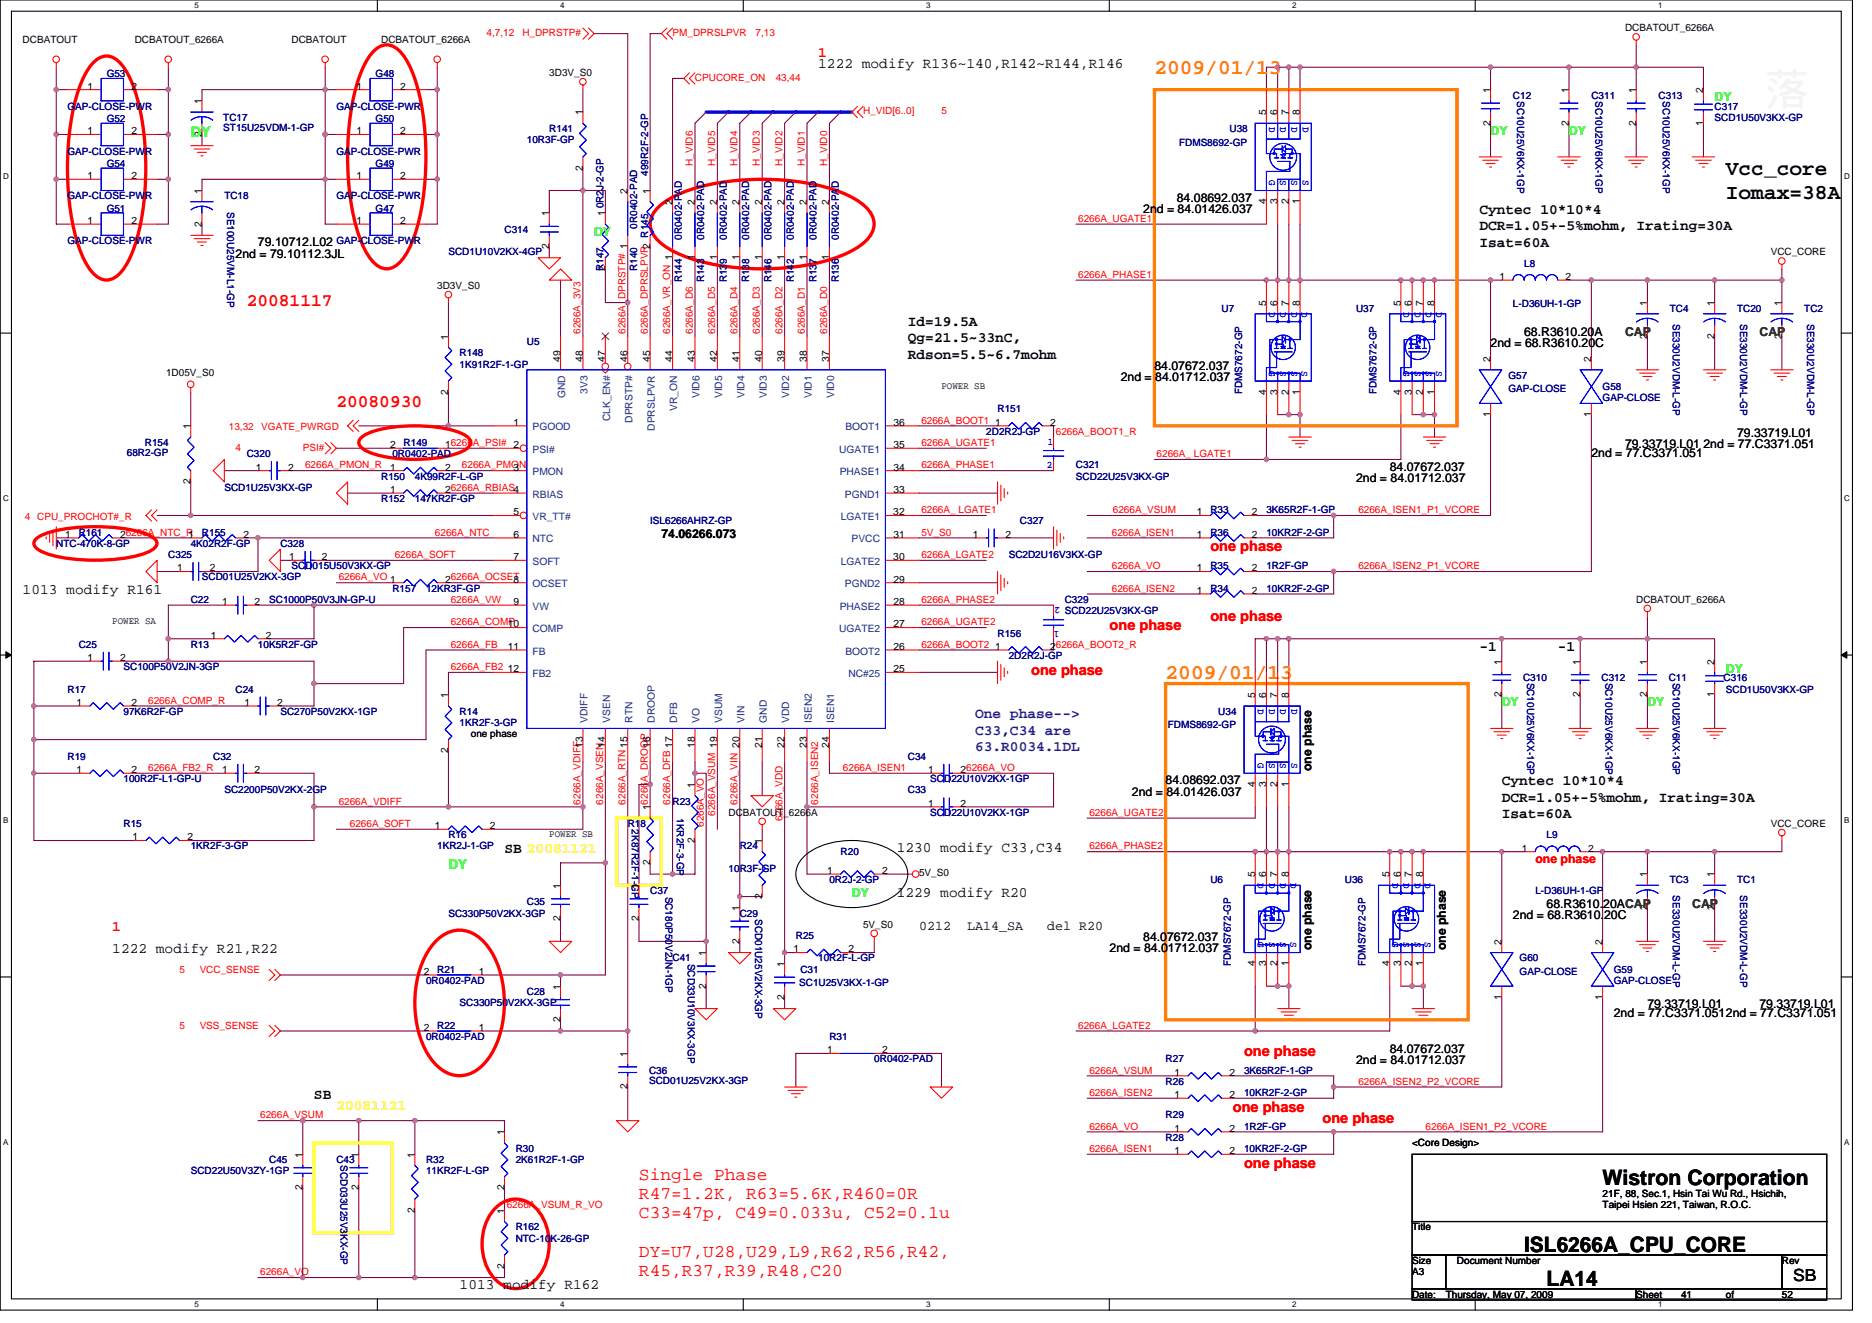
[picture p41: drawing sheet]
<svg xmlns="http://www.w3.org/2000/svg" width="297mm" height="210mm" viewBox="0 0 297 210" stroke-linecap="round" stroke-linejoin="round" font-family="sans-serif">
<defs><g id="words">
<g font-size="3.4" fill="#ff8000">
<text x="183.2" y="11.7">2009/01/13</text>
<text x="185" y="107.7">2009/01/13</text>
</g>
<g font-size="3.4">
<text x="273.9" y="27.7">Vcc_core</text>
<text x="273.9" y="31.5">Iomax=38A</text>
<text x="254.3" y="188">Wistron Corporation</text>
<text x="241.8" y="198.7">ISL6266A_CPU_CORE</text>
<text x="245.4" y="204">LA14</text>
</g>
<g font-size="2.8" fill="#f00">
<text x="39.2" y="48.6">20081117</text>
<text x="53.4" y="64.6">20080930</text>
<text x="101.4" y="187.2">Single Phase</text>
<text x="101.4" y="190.2">R47=1.2K, R63=5.6K,R460=0R</text>
<text x="101.4" y="193.3">C33=47p, C49=0.033u, C52=0.1u</text>
<text x="101.4" y="199.4">DY=U7,U28,U29,L9,R62,R56,R42,</text>
<text x="101.4" y="202.4">R45,R37,R39,R48,C20</text>
</g>
<text font-size="2.6" x="284.5" y="203.3">SB</text>
<g font-size="2.3" fill="#f00">
<text x="129.8" y="9">1</text>
<text x="192.1" y="87.5">one phase</text>
<text x="176.1" y="99.9">one phase</text>
<text x="192.1" y="98.5">one phase</text>
<text x="163.6" y="107">one phase</text>
<text x="17.8" y="147.7">1</text>
<text x="197.4" y="167.5">one phase</text>
<text x="195.6" y="176.4">one phase</text>
<text x="209.8" y="178.2">one phase</text>
<text x="197.4" y="185.3">one phase</text>
</g>
<g font-size="2.3">
<text x="129.8" y="10.7">1222 modify R136~140,R142~R144,R146</text>
<text x="234.7" y="33.9">Cyntec 10*10*4</text>
<text x="234.7" y="36.6">DCR=1.05+-5%mohm, Irating=30A</text>
<text x="234.7" y="39.2">Isat=60A</text>
<text x="144.1" y="51.7">Id=19.5A</text>
<text x="144.1" y="54.3">Qg=21.5~33nC,</text>
<text x="144.1" y="57">Rdson=5.5~6.7mohm</text>
<text x="3.6" y="94.3">1013 modify R161</text>
<text x="234.7" y="103.3">-1</text>
<text x="247.2" y="103.3">-1</text>
<text x="238.3" y="124.6">Cyntec 10*10*4</text>
<text x="238.3" y="127.2">DCR=1.05+-5%mohm, Irating=30A</text>
<text x="238.3" y="129.9">Isat=60A</text>
<text x="80" y="135.3">SB 20081121</text>
<text x="142.3" y="135.2">1230 modify C33,C34</text>
<text x="142.3" y="142.3">1229 modify R20</text>
<text x="17.8" y="151.2">1222 modify R21,R22</text>
<text x="49.8" y="174.4">SB</text>
<text x="72.9" y="204.5">1013 modify R162</text>
</g>
<text font-size="2.3" fill="#0f0" x="30.3" y="21.7">DY</text>
<g font-size="2.3" fill="#400080">
<text x="154.7" y="113.9">One phase--&gt;</text>
<text x="154.7" y="116.6">C33,C34 are</text>
<text x="154.7" y="119.2">63.R0034.1DL</text>
</g>
<text font-size="2.3" fill="#ff0" x="53.4" y="176.2">20081121</text>
<text font-size="2.1" fill="#0f0" x="71.2" y="137.8">DY</text>
<g font-size="2.1">
<text x="145.8" y="147.5">0212</text>
<text x="153.5" y="147.5">LA14_SA</text>
<text x="166.2" y="147.5">del R20</text>
</g>
<g font-size="1.9" fill="#0f0">
<text x="272.1" y="16">DY</text>
<text x="236.5" y="21.4">DY</text>
<text x="249" y="21.4">DY</text>
<text x="94.3" y="37.4">DY</text>
<text x="273.9" y="106.7">DY</text>
<text x="238.3" y="112.1">DY</text>
<text x="261.4" y="112.1">DY</text>
<text x="135.2" y="142.3">DY</text>
</g>
<g font-size="1.9">
<text x="181.4" y="33.8">2nd = 84.01426.037</text>
<text x="186.7" y="32">84.08692.037</text>
<text x="37.4" y="40.9">2nd = 79.10112.3JL</text>
<text x="40.9" y="39.1">79.10712.L02</text>
<text x="241.8" y="53.3">68.R3610.20A</text>
<text x="183.2" y="58.7">84.07672.037</text>
<text x="236.5" y="55.1">2nd = 68.R3610.20C</text>
<text x="177.8" y="60.4">2nd = 84.01712.037</text>
<text x="257.8" y="71.1">79.33719.L01</text>
<text x="270.3" y="71.1">2nd = 77.C3371.051</text>
<text x="275.6" y="69.3">79.33719.L01</text>
<text x="215.2" y="76.4">2nd = 84.01712.037</text>
<text x="220.5" y="74.7">84.07672.037</text>
<text x="252.5" y="72.5">2nd = 77.C3371.051</text>
<text x="104.9" y="85.4">74.06266.073</text>
<text x="185" y="124.4">84.08692.037</text>
<text x="208.1" y="122.3" transform="rotate(-90 208.1 122.3)">one phase</text>
<text x="179.6" y="126.2">2nd = 84.01426.037</text>
<text x="245.4" y="144">68.R3610.20ACAP</text>
<text x="181.4" y="149.3">84.07672.037</text>
<text x="240.1" y="145.8">2nd = 68.R3610.20C</text>
<text x="176.1" y="151.1">2nd = 84.01712.037</text>
<text x="208.1" y="150.8" transform="rotate(-90 208.1 150.8)">one phase</text>
<text x="229.4" y="150.8" transform="rotate(-90 229.4 150.8)">one phase</text>
<text x="256.1" y="161.4">2nd = 77.C3371.0512nd = 77.C3371.051</text>
<text x="261.4" y="160">79.33719.L01</text>
<text x="279.2" y="160">79.33719.L01</text>
<text x="220.5" y="167.1">84.07672.037</text>
<text x="215.2" y="168.9">2nd = 84.01712.037</text>
</g>
<g font-size="1.9" fill="#008000">
<text x="257.8" y="53.4">CAP</text>
<text x="279.2" y="53.4">CAP</text>
<text x="268.5" y="144.1">CAP</text>
</g>
<text font-size="1.9" fill="#f00" x="243.6" y="136.9">one phase</text>
<g font-size="1.6" fill="#f00">
<text x="77.2" y="5.7">4,7,12</text>
<text x="82.9" y="5.7">H_DPRSTP#</text>
<text x="106.7" y="5.7">PM_DPRSLPVR</text>
<text x="119.9" y="5.7">7,13</text>
<text x="110.3" y="12.8">CPUCORE_ON</text>
<text x="123.1" y="12.8">43,44</text>
<text x="136.9" y="18.1">H_VID[6..0]</text>
<text x="149.4" y="18.1">5</text>
<text x="109.9" y="26.3" transform="rotate(-90 109.9 26.3)">H_VID6</text>
<text x="113.5" y="26.3" transform="rotate(-90 113.5 26.3)">H_VID5</text>
<text x="117" y="26.3" transform="rotate(-90 117 26.3)">H_VID4</text>
<text x="120.6" y="26.3" transform="rotate(-90 120.6 26.3)">H_VID3</text>
<text x="124.1" y="26.3" transform="rotate(-90 124.1 26.3)">H_VID2</text>
<text x="127.7" y="26.3" transform="rotate(-90 127.7 26.3)">H_VID1</text>
<text x="131.3" y="26.3" transform="rotate(-90 131.3 26.3)">H_VID0</text>
<text x="171.1" y="35.2">6266A_UGATE1</text>
<text x="171.1" y="44.1">6266A_PHASE1</text>
<text x="92.1" y="53" transform="rotate(-90 92.1 53)">6266A_3V3</text>
<text x="99.2" y="53" transform="rotate(-90 99.2 53)">6266A_DPRSTP# 1</text>
<text x="102.8" y="53" transform="rotate(-90 102.8 53)">6266A_DPRSLPVR2 R145</text>
<text x="106.4" y="53" transform="rotate(-90 106.4 53)">6266A_VR_ON 1</text>
<text x="109.9" y="53" transform="rotate(-90 109.9 53)">6266A_D6</text>
<text x="113.5" y="53" transform="rotate(-90 113.5 53)">6266A_D5</text>
<text x="117" y="53" transform="rotate(-90 117 53)">6266A_D4</text>
<text x="120.6" y="53" transform="rotate(-90 120.6 53)">6266A_D3</text>
<text x="124.1" y="53" transform="rotate(-90 124.1 53)">6266A_D2</text>
<text x="127.7" y="53" transform="rotate(-90 127.7 53)">6266A_D1</text>
<text x="131.3" y="53" transform="rotate(-90 131.3 53)">6266A_D0</text>
<text x="36.3" y="68.3">13,32</text>
<text x="37.4" y="71.5">4</text>
<text x="41.5" y="68.3">VGATE_PWRGD</text>
<text x="48" y="71.5">PSI#</text>
<text x="146.2" y="70.8">6266A_UGATE1</text>
<text x="146.2" y="67.2">6266A_BOOT1</text>
<text x="167.5" y="69">6266A_BOOT1_R</text>
<text x="48.4" y="74.3">6266A_PMON_R</text>
<text x="73.3" y="74.3">6266A_PMON</text>
<text x="146.2" y="74.3">6266A_PHASE1</text>
<text x="183.5" y="72.5">6266A_ LGATE1</text>
<text x="4" y="82.5">4 CPU_PROCHOT#_R</text>
<text x="146.2" y="81.4">6266A_ LGATE1</text>
<text x="176.6" y="81.4">6266A_VSUM</text>
<text x="215.5" y="81.4">6266A_ISEN1_P1_VCORE</text>
<text x="62.6" y="88.5">6266A_SOFT</text>
<text x="69" y="85">6266A_NTC</text>
<text x="146.2" y="88.5">6266A_LGATE2</text>
<text x="146.2" y="85">5V_S0</text>
<text x="176.4" y="85">6266A_ISEN1</text>
<text x="53.7" y="92.1">6266A_VO 1</text>
<text x="71.5" y="95.7">6266A_VW</text>
<text x="146.2" y="95.7">6266A_PHASE2</text>
<text x="176.4" y="90.3">6266A_VO</text>
<text x="176.4" y="93.9">6266A_ISEN2</text>
<text x="215.5" y="90.3">6266A_ISEN2_P1_VCORE</text>
<text x="71.5" y="99.2">6266A_COMP</text>
<text x="146.2" y="99.2">6266A_UGATE2</text>
<text x="71.5" y="106.3">6266A_FB2</text>
<text x="71.5" y="102.8">6266A_FB</text>
<text x="146.2" y="102.8">6266A_BOOT2</text>
<text x="23.5" y="111.7">6266A_COMP_R</text>
<text x="23.5" y="122.3">6266A_FB2_R</text>
<text x="133.7" y="122.3">6266A_ISEN1</text>
<text x="53.7" y="127.7">6266A_VDIFF</text>
<text x="55.5" y="131.2">6266A_SOFT</text>
<text x="92.1" y="127.7" transform="rotate(-90 92.1 127.7)">6266A_VDIFF</text>
<text x="95.7" y="127.7" transform="rotate(-90 95.7 127.7)">6266A_VSEN</text>
<text x="99.2" y="127.7" transform="rotate(-90 99.2 127.7)">6266A_RTN15</text>
<text x="106.4" y="127.7" transform="rotate(-90 106.4 127.7)">6266A_DFB 17</text>
<text x="111.7" y="131.2" transform="rotate(-90 111.7 131.2)">6266A_VO</text>
<text x="113.5" y="129.4" transform="rotate(-90 113.5 129.4)">6266A_VSUM 19</text>
<text x="117" y="127.7" transform="rotate(-90 117 127.7)">6266A_VIN 20</text>
<text x="124.1" y="130.3" transform="rotate(-90 124.1 130.3)">6266A_VDD</text>
<text x="129.8" y="127.7" transform="rotate(-90 129.8 127.7)">6266A_ISEN2</text>
<text x="172.9" y="129.4">6266A_UGATE2</text>
<text x="172.9" y="134.8">6266A_PHASE2</text>
<text x="28.5" y="154.3">5</text>
<text x="31.7" y="154.3">VCC_SENSE</text>
<text x="28.5" y="163.2">5</text>
<text x="31.7" y="163.2">VSS_SENSE</text>
<text x="171.1" y="163.2">6266A_LGATE2</text>
<text x="172.9" y="170.3">6266A_VSUM</text>
<text x="172.9" y="173.9">6266A_ISEN2</text>
<text x="215.5" y="172.1">6266A_ISEN2_P2_VCORE</text>
<text x="41.3" y="177.4">6266A_VSUM</text>
<text x="172.9" y="179.2">6266A_VO</text>
<text x="226.2" y="179.2">6266A_ISEN1_P2_VCORE</text>
<text x="172.9" y="182.8">6266A_ISEN1</text>
<text x="80.4" y="191.7">6266A_VSUM_R_VO</text>
<text x="41.3" y="202.3">6266A_VO</text>
</g>
<g font-size="1.6">
<text x="257.8" y="5">DCBATOUT_6266A</text>
<text x="3.6" y="6.8">DCBATOUT</text>
<text x="21.4" y="6.8">DCBATOUT_6266A</text>
<text x="46.3" y="6.8">DCBATOUT</text>
<text x="60.5" y="6.8">DCBATOUT_6266A</text>
<text x="13.9" y="14.2">1</text>
<text x="20.8" y="14.2">2</text>
<text x="32" y="16.5" transform="rotate(-90 32 16.5)">1</text>
<text x="56.6" y="14.2">1</text>
<text x="63.5" y="14.2">2</text>
<text x="87.2" y="12.1">3D3V_S0</text>
<text x="236.5" y="14.8" transform="rotate(-90 236.5 14.8)">1</text>
<text x="248.9" y="14.8" transform="rotate(-90 248.9 14.8)">1</text>
<text x="259.6" y="14.8" transform="rotate(-90 259.6 14.8)">1</text>
<text x="270.3" y="14.8" transform="rotate(-90 270.3 14.8)">2</text>
<text x="13.9" y="21.3">1</text>
<text x="20.8" y="21.3">2</text>
<text x="32" y="21.7" transform="rotate(-90 32 21.7)">2</text>
<text x="56.6" y="21.3">1</text>
<text x="63.5" y="21.3">2</text>
<text x="92.5" y="18.3" transform="rotate(-90 92.5 18.3)">1</text>
<text x="200.9" y="18.3" transform="rotate(-90 200.9 18.3)">5</text>
<text x="202.7" y="18.3" transform="rotate(-90 202.7 18.3)">6</text>
<text x="204.5" y="18.3" transform="rotate(-90 204.5 18.3)">7</text>
<text x="206.3" y="18.3" transform="rotate(-90 206.3 18.3)">8</text>
<text x="236.5" y="19.9" transform="rotate(-90 236.5 19.9)">2</text>
<text x="248.9" y="19.9" transform="rotate(-90 248.9 19.9)">2</text>
<text x="259.6" y="19.9" transform="rotate(-90 259.6 19.9)">2</text>
<text x="270.3" y="19.9" transform="rotate(-90 270.3 19.9)">1</text>
<text x="13.9" y="28.4">1</text>
<text x="20.8" y="28.4">2</text>
<text x="56.6" y="28.4">1</text>
<text x="63.5" y="28.4">2</text>
<text x="92.5" y="27.1" transform="rotate(-90 92.5 27.1)">2</text>
<text x="13.9" y="35.5">1</text>
<text x="20.8" y="35.5">2</text>
<text x="32" y="35.9" transform="rotate(-90 32 35.9)">2</text>
<text x="32" y="30.8" transform="rotate(-90 32 30.8)">1</text>
<text x="56.6" y="35.5">1</text>
<text x="63.5" y="35.5">2</text>
<text x="87.1" y="34.3" transform="rotate(-90 87.1 34.3)">1</text>
<text x="96" y="34.3" transform="rotate(-90 96 34.3)">1</text>
<text x="99.6" y="30.8" transform="rotate(-90 99.6 30.8)">2</text>
<text x="103.1" y="30.8" transform="rotate(-90 103.1 30.8)">1</text>
<text x="106.7" y="32.5" transform="rotate(-90 106.7 32.5)">2</text>
<text x="110.3" y="32.5" transform="rotate(-90 110.3 32.5)">2</text>
<text x="113.8" y="32.5" transform="rotate(-90 113.8 32.5)">2</text>
<text x="117.4" y="32.5" transform="rotate(-90 117.4 32.5)">2</text>
<text x="120.9" y="32.5" transform="rotate(-90 120.9 32.5)">2</text>
<text x="124.5" y="32.5" transform="rotate(-90 124.5 32.5)">2</text>
<text x="128" y="32.5" transform="rotate(-90 128 32.5)">2</text>
<text x="131.6" y="32.5" transform="rotate(-90 131.6 32.5)">2</text>
<text x="200.9" y="32.4" transform="rotate(-90 200.9 32.4)">4</text>
<text x="202.7" y="32.4" transform="rotate(-90 202.7 32.4)">3</text>
<text x="204.5" y="32.4" transform="rotate(-90 204.5 32.4)">2</text>
<text x="206.3" y="32.4" transform="rotate(-90 206.3 32.4)">1</text>
<text x="87.1" y="39.5" transform="rotate(-90 87.1 39.5)">2</text>
<text x="110.3" y="41.3" transform="rotate(-90 110.3 41.3)">1</text>
<text x="113.8" y="41.3" transform="rotate(-90 113.8 41.3)">1</text>
<text x="117.4" y="41.3" transform="rotate(-90 117.4 41.3)">1</text>
<text x="120.9" y="41.3" transform="rotate(-90 120.9 41.3)">1</text>
<text x="124.5" y="41.3" transform="rotate(-90 124.5 41.3)">1</text>
<text x="128" y="41.3" transform="rotate(-90 128 41.3)">1</text>
<text x="131.6" y="41.3" transform="rotate(-90 131.6 41.3)">1</text>
<text x="281" y="40.5">VCC_CORE</text>
<text x="69.4" y="45.9">3D3V_S0</text>
<text x="96" y="43.1" transform="rotate(-90 96 43.1)">2</text>
<text x="237.9" y="44.4">1</text>
<text x="248.4" y="44.4">2</text>
<text x="71.1" y="53.9" transform="rotate(-90 71.1 53.9)">1</text>
<text x="200.9" y="48.5" transform="rotate(-90 200.9 48.5)">5</text>
<text x="202.7" y="48.5" transform="rotate(-90 202.7 48.5)">6</text>
<text x="204.5" y="48.5" transform="rotate(-90 204.5 48.5)">7</text>
<text x="206.3" y="48.5" transform="rotate(-90 206.3 48.5)">8</text>
<text x="222.3" y="48.5" transform="rotate(-90 222.3 48.5)">5</text>
<text x="224" y="48.5" transform="rotate(-90 224 48.5)">6</text>
<text x="225.8" y="48.5" transform="rotate(-90 225.8 48.5)">7</text>
<text x="227.6" y="48.5" transform="rotate(-90 227.6 48.5)">8</text>
<text x="261.4" y="53.7" transform="rotate(-90 261.4 53.7)">2</text>
<text x="261.4" y="48.5" transform="rotate(-90 261.4 48.5)">1</text>
<text x="272.1" y="53.7" transform="rotate(-90 272.1 53.7)">2</text>
<text x="272.1" y="48.5" transform="rotate(-90 272.1 48.5)">1</text>
<text x="282.7" y="53.7" transform="rotate(-90 282.7 53.7)">2</text>
<text x="282.7" y="48.5" transform="rotate(-90 282.7 48.5)">1</text>
<text x="26.3" y="59.7">1D05V_S0</text>
<text x="88.9" y="57.4" transform="rotate(-90 88.9 57.4)">49</text>
<text x="92.5" y="57.4" transform="rotate(-90 92.5 57.4)">48</text>
<text x="96" y="57.4" transform="rotate(-90 96 57.4)">47</text>
<text x="99.6" y="57.4" transform="rotate(-90 99.6 57.4)">46</text>
<text x="103.1" y="57.4" transform="rotate(-90 103.1 57.4)">45</text>
<text x="106.7" y="57.4" transform="rotate(-90 106.7 57.4)">44</text>
<text x="110.3" y="57.4" transform="rotate(-90 110.3 57.4)">43</text>
<text x="113.8" y="57.4" transform="rotate(-90 113.8 57.4)">42</text>
<text x="117.4" y="57.4" transform="rotate(-90 117.4 57.4)">41</text>
<text x="120.9" y="57.4" transform="rotate(-90 120.9 57.4)">40</text>
<text x="124.5" y="57.4" transform="rotate(-90 124.5 57.4)">39</text>
<text x="128" y="57.4" transform="rotate(-90 128 57.4)">38</text>
<text x="131.6" y="57.4" transform="rotate(-90 131.6 57.4)">37</text>
<text x="236.5" y="57.4" transform="rotate(-90 236.5 57.4)">2</text>
<text x="252.5" y="57.4" transform="rotate(-90 252.5 57.4)">2</text>
<text x="71.1" y="62.6" transform="rotate(-90 71.1 62.6)">2</text>
<text x="149.4" y="61.7">POWER SB</text>
<text x="200.9" y="62.6" transform="rotate(-90 200.9 62.6)">4</text>
<text x="202.7" y="62.6" transform="rotate(-90 202.7 62.6)">3</text>
<text x="204.5" y="62.6" transform="rotate(-90 204.5 62.6)">2</text>
<text x="206.3" y="62.6" transform="rotate(-90 206.3 62.6)">1</text>
<text x="222.3" y="62.6" transform="rotate(-90 222.3 62.6)">4</text>
<text x="224" y="62.6" transform="rotate(-90 224 62.6)">3</text>
<text x="225.8" y="62.6" transform="rotate(-90 225.8 62.6)">2</text>
<text x="227.6" y="62.6" transform="rotate(-90 227.6 62.6)">1</text>
<text x="30.2" y="68.1" transform="rotate(-90 30.2 68.1)">1</text>
<text x="61.9" y="71.1">2</text>
<text x="70.6" y="71.1">16266A_PSI# 2</text>
<text x="81.5" y="67.5">1</text>
<text x="141.7" y="71.1">35</text>
<text x="141.7" y="67.5">36</text>
<text x="157.9" y="67.5">1</text>
<text x="166.6" y="67.5">2</text>
<text x="236.5" y="66.2" transform="rotate(-90 236.5 66.2)">1</text>
<text x="252.5" y="66.2" transform="rotate(-90 252.5 66.2)">1</text>
<text x="30.2" y="76.8" transform="rotate(-90 30.2 76.8)">2</text>
<text x="40.6" y="74.7">1</text>
<text x="45.7" y="74.7">2</text>
<text x="61.9" y="74.7">1</text>
<text x="70.6" y="74.7">2</text>
<text x="81.5" y="74.7">3</text>
<text x="141.7" y="74.7">34</text>
<text x="61.9" y="78.2">1</text>
<text x="70.6" y="78.2">26266A_RBIAS4</text>
<text x="81.5" y="81.8">5</text>
<text x="141.7" y="81.8">32</text>
<text x="141.8" y="78.2">33</text>
<text x="189.9" y="81.8">1</text>
<text x="198.6" y="81.8">2</text>
<text x="10.3" y="85.3">1</text>
<text x="19.1" y="85.3">26266A_NTC_R</text>
<text x="29.9" y="85.3">1</text>
<text x="38.6" y="85.3">2</text>
<text x="45.9" y="88.9">1</text>
<text x="51.1" y="88.9">2</text>
<text x="81.5" y="85.3">6</text>
<text x="81.5" y="88.9">7</text>
<text x="141.7" y="88.9">30</text>
<text x="141.8" y="85.3">31</text>
<text x="154.4" y="85.3">1</text>
<text x="159.5" y="85.3">2</text>
<text x="189.9" y="85.3">1</text>
<text x="198.6" y="85.3">2</text>
<text x="28.1" y="90.7">1</text>
<text x="33.3" y="90.7">2</text>
<text x="35.2" y="96">1</text>
<text x="40.4" y="96">2</text>
<text x="70.6" y="92.4">26266A_OCSET</text>
<text x="81.5" y="92.4">8</text>
<text x="81.5" y="96">9</text>
<text x="141.7" y="96">28</text>
<text x="141.8" y="92.4">29</text>
<text x="189.9" y="90.7">1</text>
<text x="189.9" y="94.2">1</text>
<text x="198.6" y="90.7">2</text>
<text x="198.6" y="94.2">2</text>
<text x="259.6" y="95.7">DCBATOUT_6266A</text>
<text x="17.8" y="99">POWER SA</text>
<text x="33.5" y="101.3">1</text>
<text x="42.2" y="101.3">2</text>
<text x="80.6" y="99.5">10</text>
<text x="141.7" y="99.5">27</text>
<text x="13.9" y="104.9">1</text>
<text x="19.1" y="104.9">2</text>
<text x="80.6" y="103.1">11</text>
<text x="80.6" y="106.7">12</text>
<text x="141.7" y="106.7">25</text>
<text x="141.7" y="103.1">26</text>
<text x="157.9" y="103.1">1</text>
<text x="166.6" y="103.1">26266A_BOOT2_R</text>
<text x="238.3" y="105.4" transform="rotate(-90 238.3 105.4)">1</text>
<text x="250.7" y="105.4" transform="rotate(-90 250.7 105.4)">1</text>
<text x="261.4" y="105.4" transform="rotate(-90 261.4 105.4)">1</text>
<text x="272.1" y="105.4" transform="rotate(-90 272.1 105.4)">2</text>
<text x="12.1" y="112">1</text>
<text x="20.8" y="112">2</text>
<text x="38.8" y="112">1</text>
<text x="44" y="112">2</text>
<text x="71.1" y="110.8" transform="rotate(-90 71.1 110.8)">1</text>
<text x="199.2" y="110.8" transform="rotate(-90 199.2 110.8)">5</text>
<text x="200.9" y="110.8" transform="rotate(-90 200.9 110.8)">6</text>
<text x="202.7" y="110.8" transform="rotate(-90 202.7 110.8)">7</text>
<text x="204.5" y="110.8" transform="rotate(-90 204.5 110.8)">8</text>
<text x="238.3" y="110.6" transform="rotate(-90 238.3 110.6)">2</text>
<text x="250.7" y="110.6" transform="rotate(-90 250.7 110.6)">2</text>
<text x="261.4" y="110.6" transform="rotate(-90 261.4 110.6)">2</text>
<text x="272.1" y="110.6" transform="rotate(-90 272.1 110.6)">1</text>
<text x="71.1" y="119.5" transform="rotate(-90 71.1 119.5)">2</text>
<text x="74.7" y="117">one phase</text>
<text x="92.5" y="118.6" transform="rotate(-90 92.5 118.6)">13</text>
<text x="96" y="118.6" transform="rotate(-90 96 118.6)">14</text>
<text x="103.1" y="118.6" transform="rotate(-90 103.1 118.6)">16</text>
<text x="110.3" y="118.6" transform="rotate(-90 110.3 118.6)">18</text>
<text x="120.9" y="118.6" transform="rotate(-90 120.9 118.6)">21</text>
<text x="124.5" y="118.6" transform="rotate(-90 124.5 118.6)">22</text>
<text x="128" y="118.6" transform="rotate(-90 128 118.6)">23</text>
<text x="131.6" y="118.6" transform="rotate(-90 131.6 118.6)">24</text>
<text x="12.1" y="122.7">1</text>
<text x="20.8" y="122.7">2</text>
<text x="35.2" y="122.7">1</text>
<text x="40.4" y="122.7">2</text>
<text x="110.3" y="125" transform="rotate(-90 110.3 125)">1</text>
<text x="147.3" y="122.7">1</text>
<text x="152.4" y="122.7">26266A_VO</text>
<text x="199.2" y="124.8" transform="rotate(-90 199.2 124.8)">4</text>
<text x="200.9" y="124.8" transform="rotate(-90 200.9 124.8)">3</text>
<text x="202.7" y="124.8" transform="rotate(-90 202.7 124.8)">2</text>
<text x="204.5" y="124.8" transform="rotate(-90 204.5 124.8)">1</text>
<text x="69" y="131.6">1</text>
<text x="77.7" y="131.6">2</text>
<text x="103.1" y="128.5" transform="rotate(-90 103.1 128.5)">16266A_DROOP</text>
<text x="115.6" y="129.4">DCBATOUT_6266A</text>
<text x="147.3" y="128">1</text>
<text x="152.4" y="128">2</text>
<text x="281" y="131.2">VCC_CORE</text>
<text x="21" y="133.3">1</text>
<text x="29.7" y="133.3">2</text>
<text x="87.2" y="132.8">POWER SB</text>
<text x="103.1" y="137.3" transform="rotate(-90 103.1 137.3)">2</text>
<text x="110.3" y="133.7" transform="rotate(-90 110.3 133.7)">2</text>
<text x="120.9" y="133.9" transform="rotate(-90 120.9 133.9)">1</text>
<text x="241.5" y="135.1">1</text>
<text x="252" y="135.1">2</text>
<text x="88.9" y="141" transform="rotate(-90 88.9 141)">1</text>
<text x="101.4" y="141" transform="rotate(-90 101.4 141)">1</text>
<text x="120.9" y="142.6" transform="rotate(-90 120.9 142.6)">2</text>
<text x="131.3" y="138.7">1</text>
<text x="140" y="138.7">2</text>
<text x="145.8" y="139">5V_S0</text>
<text x="199.2" y="139.2" transform="rotate(-90 199.2 139.2)">5</text>
<text x="200.9" y="139.2" transform="rotate(-90 200.9 139.2)">6</text>
<text x="202.7" y="139.2" transform="rotate(-90 202.7 139.2)">7</text>
<text x="204.5" y="139.2" transform="rotate(-90 204.5 139.2)">8</text>
<text x="220.5" y="139.2" transform="rotate(-90 220.5 139.2)">5</text>
<text x="222.3" y="139.2" transform="rotate(-90 222.3 139.2)">6</text>
<text x="224" y="139.2" transform="rotate(-90 224 139.2)">7</text>
<text x="225.8" y="139.2" transform="rotate(-90 225.8 139.2)">8</text>
<text x="261.4" y="139.2" transform="rotate(-90 261.4 139.2)">1</text>
<text x="272.1" y="139.2" transform="rotate(-90 272.1 139.2)">1</text>
<text x="88.9" y="146.2" transform="rotate(-90 88.9 146.2)">2</text>
<text x="101.4" y="146.2" transform="rotate(-90 101.4 146.2)">2</text>
<text x="117.4" y="149.7" transform="rotate(-90 117.4 149.7)">2</text>
<text x="117.4" y="144.5" transform="rotate(-90 117.4 144.5)">1</text>
<text x="136.9" y="147.2">5V_S0</text>
<text x="238.3" y="149.9" transform="rotate(-90 238.3 149.9)">2</text>
<text x="254.3" y="149.9" transform="rotate(-90 254.3 149.9)">2</text>
<text x="261.4" y="144.4" transform="rotate(-90 261.4 144.4)">2</text>
<text x="272.1" y="144.4" transform="rotate(-90 272.1 144.4)">2</text>
<text x="67.2" y="154.7">2</text>
<text x="76" y="154.7">1</text>
<text x="112" y="151.7" transform="rotate(-90 112 151.7)">1</text>
<text x="124.5" y="153.4" transform="rotate(-90 124.5 153.4)">1</text>
<text x="125.9" y="151.1">1</text>
<text x="134.6" y="151.1">2</text>
<text x="199.2" y="153.3" transform="rotate(-90 199.2 153.3)">4</text>
<text x="200.9" y="153.3" transform="rotate(-90 200.9 153.3)">3</text>
<text x="202.7" y="153.3" transform="rotate(-90 202.7 153.3)">2</text>
<text x="204.5" y="153.3" transform="rotate(-90 204.5 153.3)">1</text>
<text x="220.5" y="153.3" transform="rotate(-90 220.5 153.3)">4</text>
<text x="222.3" y="153.3" transform="rotate(-90 222.3 153.3)">3</text>
<text x="224" y="153.3" transform="rotate(-90 224 153.3)">2</text>
<text x="225.8" y="153.3" transform="rotate(-90 225.8 153.3)">1</text>
<text x="88.9" y="157" transform="rotate(-90 88.9 157)">1</text>
<text x="112" y="156.8" transform="rotate(-90 112 156.8)">2</text>
<text x="124.5" y="158.6" transform="rotate(-90 124.5 158.6)">2</text>
<text x="238.3" y="158.6" transform="rotate(-90 238.3 158.6)">1</text>
<text x="254.3" y="158.6" transform="rotate(-90 254.3 158.6)">1</text>
<text x="67.2" y="163.6">2</text>
<text x="76" y="163.6">1</text>
<text x="88.9" y="162.2" transform="rotate(-90 88.9 162.2)">2</text>
<text x="99.6" y="167.7" transform="rotate(-90 99.6 167.7)">1</text>
<text x="131.3" y="167.1">1</text>
<text x="140" y="167.1">2</text>
<text x="99.6" y="172.8" transform="rotate(-90 99.6 172.8)">2</text>
<text x="186.4" y="170.7">1</text>
<text x="195.1" y="170.7">2</text>
<text x="186.4" y="174.2">1</text>
<text x="186.4" y="179.6">1</text>
<text x="195.1" y="174.2">2</text>
<text x="195.1" y="179.6">2</text>
<text x="48" y="183.7" transform="rotate(-90 48 183.7)">1</text>
<text x="56.9" y="183.7" transform="rotate(-90 56.9 183.7)">1</text>
<text x="65.8" y="183.7" transform="rotate(-90 65.8 183.7)">1</text>
<text x="80" y="180.1" transform="rotate(-90 80 180.1)">1</text>
<text x="186.4" y="183.1">1</text>
<text x="195.1" y="183.1">2</text>
<text x="224.1" y="181.9">&lt;Core Design&gt;</text>
<text x="48" y="188.8" transform="rotate(-90 48 188.8)">2</text>
<text x="56.9" y="188.8" transform="rotate(-90 56.9 188.8)">2</text>
<text x="80" y="188.8" transform="rotate(-90 80 188.8)">2</text>
<text x="254.3" y="189.9">21F, 88, Sec.1, Hsin Tai Wu Rd., Hsichih,</text>
<text x="254.3" y="191.7">Taipei Hsien 221, Taiwan, R.O.C.</text>
<text x="65.8" y="192.4" transform="rotate(-90 65.8 192.4)">2</text>
<text x="80" y="192.6" transform="rotate(-90 80 192.6)">1</text>
<text x="224.1" y="195.2">Title</text>
<text x="80" y="201.3" transform="rotate(-90 80 201.3)">2</text>
<text x="224.1" y="200.6">Size</text>
<text x="224.1" y="202.3">A3</text>
<text x="231.2" y="200.6">Document Number</text>
<text x="282.7" y="200.6">Rev</text>
<text x="224.1" y="205.9">Date:</text>
<text x="229.4" y="205.9">Thursday, May 07, 2009</text>
<text x="259.6" y="205.9">Sheet</text>
<text x="266.7" y="205.9">41</text>
<text x="273.9" y="205.9">of</text>
<text x="282.7" y="205.9">52</text>
</g>
<g font-size="1.6" fill="#000080">
<text x="10.7" y="17.4">GAP-CLOSE-PWR</text>
<text x="16.9" y="12.3">G53</text>
<text x="53.4" y="17.4">GAP-CLOSE-PWR</text>
<text x="59.6" y="12.3">G48</text>
<text x="240.1" y="15.6">C12</text>
<text x="240.7" y="16" transform="rotate(90 240.7 16)">SC10U25V6KX-1GP</text>
<text x="252.5" y="15.6">C311</text>
<text x="253.2" y="16" transform="rotate(90 253.2 16)">SC10U25V6KX-1GP</text>
<text x="263.2" y="15.6">C313</text>
<text x="263.8" y="16" transform="rotate(90 263.8 16)">SC10U25V6KX-1GP</text>
<text x="272.1" y="17.4">C317</text>
<text x="16.9" y="19.4">G52</text>
<text x="35.4" y="19.2">TC17</text>
<text x="35.4" y="20.8">ST15U25VDM-1-GP</text>
<text x="59.6" y="19.4">G50</text>
<text x="83.6" y="22.8">10R3F-GP</text>
<text x="87.2" y="21">R141</text>
<text x="187.1" y="23.1">FDMS8692-GP</text>
<text x="195.1" y="21">U38</text>
<text x="272.1" y="19.2">SCD1U50V3KX-GP</text>
<text x="10.7" y="24.5">GAP-CLOSE-PWR</text>
<text x="16.9" y="26.5">G54</text>
<text x="53.4" y="24.5">GAP-CLOSE-PWR</text>
<text x="59.6" y="26.5">G49</text>
<text x="102.9" y="27.9" transform="rotate(-90 102.9 27.9)">499R2F-2-GP</text>
<text x="10.7" y="31.6">GAP-CLOSE-PWR</text>
<text x="16.9" y="33.6">G51</text>
<text x="35.6" y="31.6">TC18</text>
<text x="36.1" y="33.6" transform="rotate(90 36.1 33.6)">SE100U25VM-L1-GP</text>
<text x="53.4" y="31.6">GAP-CLOSE-PWR</text>
<text x="59.6" y="33.6">G47</text>
<text x="95.8" y="33.1" transform="rotate(-90 95.8 33.1)">0R2J-2-GP</text>
<text x="10.7" y="38.8">GAP-CLOSE-PWR</text>
<text x="53.4" y="38.8">GAP-CLOSE-PWR</text>
<text x="71.2" y="40.5">SCD1U10V2KX-4GP</text>
<text x="80" y="37">C314</text>
<text x="101.1" y="36.3" transform="rotate(-90 101.1 36.3)">0R0402-PAD</text>
<text x="108.2" y="38.1" transform="rotate(-90 108.2 38.1)">0R0402-PAD</text>
<text x="111.8" y="38.1" transform="rotate(-90 111.8 38.1)">0R0402-PAD</text>
<text x="115.3" y="38.1" transform="rotate(-90 115.3 38.1)">0R0402-PAD</text>
<text x="118.9" y="38.1" transform="rotate(-90 118.9 38.1)">0R0402-PAD</text>
<text x="122.4" y="38.1" transform="rotate(-90 122.4 38.1)">0R0402-PAD</text>
<text x="126" y="38.1" transform="rotate(-90 126 38.1)">0R0402-PAD</text>
<text x="129.5" y="38.1" transform="rotate(-90 129.5 38.1)">0R0402-PAD</text>
<text x="133.1" y="38.1" transform="rotate(-90 133.1 38.1)">0R0402-PAD</text>
<text x="95.8" y="43" transform="rotate(-90 95.8 43)">R147</text>
<text x="101.1" y="43" transform="rotate(-90 101.1 43)">R140</text>
<text x="108.2" y="44.8" transform="rotate(-90 108.2 44.8)">R144</text>
<text x="111.8" y="44.8" transform="rotate(-90 111.8 44.8)">R143</text>
<text x="115.3" y="44.8" transform="rotate(-90 115.3 44.8)">R139</text>
<text x="118.9" y="44.8" transform="rotate(-90 118.9 44.8)">R138</text>
<text x="122.4" y="44.8" transform="rotate(-90 122.4 44.8)">R146</text>
<text x="126" y="44.8" transform="rotate(-90 126 44.8)">R142</text>
<text x="129.5" y="44.8" transform="rotate(-90 129.5 44.8)">R137</text>
<text x="133.1" y="44.8" transform="rotate(-90 133.1 44.8)">R136</text>
<text x="241.8" y="42.3">L8</text>
<text x="193.8" y="49.4">U7</text>
<text x="215.2" y="49.4">U37</text>
<text x="240.1" y="48.7">L-D36UH-1-GP</text>
<text x="265" y="49.4">TC4</text>
<text x="265.4" y="51.4" transform="rotate(90 265.4 51.4)">SE330U2VDM-L-GP</text>
<text x="275.6" y="49.4">TC20</text>
<text x="276.1" y="51.4" transform="rotate(90 276.1 51.4)">SE330U2VDM-L-GP</text>
<text x="286.3" y="49.4">TC2</text>
<text x="286.8" y="51.4" transform="rotate(90 286.8 51.4)">SE330U2VDM-L-GP</text>
<text x="72.9" y="56.5">R148</text>
<text x="72.9" y="58.3">1K91R2F-1-GP</text>
<text x="83.6" y="54.8">U5</text>
<text x="158.3" y="65.4">R151</text>
<text x="197.1" y="62.6" transform="rotate(-90 197.1 62.6)">FDMS7672-GP</text>
<text x="218.4" y="62.6" transform="rotate(-90 218.4 62.6)">FDMS7672-GP</text>
<text x="239.3" y="60.1">G57</text>
<text x="239.3" y="62.2">GAP-CLOSE</text>
<text x="254.3" y="61.9">G58</text>
<text x="254.3" y="63.6">GAP-CLOSE</text>
<text x="23" y="70.8">R154</text>
<text x="64" y="70.8">R149</text>
<text x="156.5" y="69">2D2R2J-GP</text>
<text x="20.1" y="72.4">68R2-GP</text>
<text x="35.6" y="77.9">SCD1U25V3KX-GP</text>
<text x="39.2" y="72.5">C320</text>
<text x="60.5" y="76.1">R150</text>
<text x="62.3" y="72.5">0R0402-PAD</text>
<text x="65.8" y="76.1">4K99R2F-L-GP</text>
<text x="170.7" y="74.3">C321</text>
<text x="170.7" y="76.1">SCD22U25V3KX-GP</text>
<text x="60.5" y="79.7">R152</text>
<text x="65.8" y="79.7">147KR2F-GP</text>
<text x="103.2" y="83.2">ISL6266AHRZ-GP</text>
<text x="161.8" y="83.2">C327</text>
<text x="192.1" y="81.4">R33</text>
<text x="201" y="81.4">3K65R2F-1-GP</text>
<text x="8.9" y="86.8">NTC-470K-8-GP</text>
<text x="12.5" y="85">R161</text>
<text x="26.7" y="88.5">C325</text>
<text x="30.3" y="86.8">4K02R2F-GP</text>
<text x="32" y="85">R155</text>
<text x="44.5" y="86.8">C328</text>
<text x="160.1" y="88.5">SC2D2U16V3KX-GP</text>
<text x="192.1" y="85">R36</text>
<text x="201" y="85">10KR2F-2-GP</text>
<text x="30.3" y="95.7">C22</text>
<text x="32" y="92.1">SCD01U25V2KX-3GP</text>
<text x="42.7" y="95.7">SC1000P50V3JN-GP-U</text>
<text x="46.3" y="90.3">SCD015U50V3KX-GP</text>
<text x="62.3" y="93.9">R157</text>
<text x="67.6" y="93.9">12KR3F-GP</text>
<text x="168.9" y="95.7">C329</text>
<text x="192.1" y="90.3">R35</text>
<text x="192.1" y="93.9">R34</text>
<text x="201" y="90.3">1R2F-GP</text>
<text x="201" y="93.9">10KR2F-2-GP</text>
<text x="158.3" y="101">R156</text>
<text x="168.9" y="97.4">SCD22U25V3KX-GP</text>
<text x="12.5" y="102.8">C25</text>
<text x="19.6" y="106.3">SC100P50V2JN-3GP</text>
<text x="30.3" y="102.8">R13</text>
<text x="40.9" y="102.8">10K5R2F-GP</text>
<text x="160.1" y="104.5">2D2R2J-GP</text>
<text x="10.7" y="109.9">R17</text>
<text x="19.6" y="113.4">97K6R2F-GP</text>
<text x="37.4" y="109.9">C24</text>
<text x="44.5" y="113.4">SC270P50V2KX-1GP</text>
<text x="72.9" y="113.4">R14</text>
<text x="193.3" y="113.4">U34</text>
<text x="241.7" y="108.1">C310</text>
<text x="242.3" y="108.3" transform="rotate(90 242.3 108.3)">SC10U25V6KX-1GP</text>
<text x="254.1" y="108.1">C312</text>
<text x="254.8" y="108.3" transform="rotate(90 254.8 108.3)">SC10U25V6KX-1GP</text>
<text x="264.8" y="108.1">C11</text>
<text x="265.4" y="108.3" transform="rotate(90 265.4 108.3)">SC10U25V6KX-1GP</text>
<text x="273.5" y="108.1">C316</text>
<text x="273.9" y="109.9">SCD1U50V3KX-GP</text>
<text x="72.9" y="115.2">1KR2F-3-GP</text>
<text x="185.3" y="115.6">FDMS8692-GP</text>
<text x="10.7" y="120.5">R19</text>
<text x="19.6" y="124.1">100R2F-L1-GP-U</text>
<text x="33.8" y="120.5">C32</text>
<text x="35.6" y="125.9">SC2200P50V2KX-2GP</text>
<text x="144.1" y="125.9">C33</text>
<text x="144.1" y="120.5">C34</text>
<text x="147.6" y="124.1">SCD22U10V2KX-1GP</text>
<text x="19.6" y="131.2">R15</text>
<text x="99.6" y="131.2">R18</text>
<text x="100.3" y="131.6" transform="rotate(90 100.3 131.6)">2K87R2F-1-GP</text>
<text x="106.7" y="127.7">R23</text>
<text x="107.4" y="129.8" transform="rotate(90 107.4 129.8)">1KR2F-3-GP</text>
<text x="147.6" y="129.4">SCD22U10V2KX-1GP</text>
<text x="30.3" y="134.8">1KR2F-3-GP</text>
<text x="69.4" y="134.8">1KR2J-1-GP</text>
<text x="71.2" y="133">R16</text>
<text x="117.4" y="134.8">R24</text>
<text x="133.4" y="135.7">R20</text>
<text x="245.4" y="133">L9</text>
<text x="83.6" y="143.7">C35</text>
<text x="103.2" y="141.9">C37</text>
<text x="105.6" y="142.2" transform="rotate(90 105.6 142.2)">SC180P50V2JN-1GP</text>
<text x="115.6" y="138.3">10R3F-GP</text>
<text x="131.6" y="140.1">0R2J-2-GP</text>
<text x="192.1" y="140.1">U6</text>
<text x="213.4" y="140.1">U36</text>
<text x="243.6" y="141.9">L-D36UH-1-GP</text>
<text x="265" y="140.1">TC3</text>
<text x="265.4" y="142.1" transform="rotate(90 265.4 142.1)">SE330U2VDM-L-GP</text>
<text x="275.6" y="140.1">TC1</text>
<text x="276.1" y="142.1" transform="rotate(90 276.1 142.1)">SE330U2VDM-L-GP</text>
<text x="71.2" y="145.4">SC330P50V2KX-3GP</text>
<text x="117.4" y="145.4">C29</text>
<text x="119.8" y="145.8" transform="rotate(90 119.8 145.8)">SCD01U25V2KX-3GP</text>
<text x="126.3" y="149">R25</text>
<text x="69.4" y="154.3">R21</text>
<text x="106.7" y="152.5">C41</text>
<text x="109.2" y="152.9" transform="rotate(90 109.2 152.9)">SCD33U10V3KX-3GP</text>
<text x="127" y="154.3">C31</text>
<text x="129.8" y="152.5">10R2F-L-GP</text>
<text x="195.3" y="153.3" transform="rotate(-90 195.3 153.3)">FDMS7672-GP</text>
<text x="216.7" y="153.3" transform="rotate(-90 216.7 153.3)">FDMS7672-GP</text>
<text x="241.1" y="152.5">G60</text>
<text x="241.1" y="154.7">GAP-CLOSE</text>
<text x="256.1" y="154.3">G59</text>
<text x="67.6" y="156.1">0R0402-PAD</text>
<text x="72.9" y="159.7">SC330P50V2KX-3GP</text>
<text x="83.6" y="157.9">C28</text>
<text x="126.8" y="156.5">SC1U25V3KX-1-GP</text>
<text x="256.1" y="156.1">GAP-CLOSE</text>
<text x="67.6" y="165">0R0402-PAD</text>
<text x="69.4" y="163.2">R22</text>
<text x="131.6" y="165">R31</text>
<text x="103" y="170.3">C36</text>
<text x="103" y="171.9">SCD01U25V2KX-3GP</text>
<text x="138.7" y="168.6">0R0402-PAD</text>
<text x="185" y="172.1">R26</text>
<text x="185" y="168.6">R27</text>
<text x="197.4" y="173.9">10KR2F-2-GP</text>
<text x="197.4" y="170.3">3K65R2F-1-GP</text>
<text x="185" y="177.4">R29</text>
<text x="197.4" y="179.2">1R2F-GP</text>
<text x="42.7" y="184.6">C45</text>
<text x="53.4" y="184.6">C43</text>
<text x="54" y="184.9" transform="rotate(90 54 184.9)">SCD033U25V3KX-GP</text>
<text x="67.6" y="184.6">R32</text>
<text x="81.8" y="182.8">R30</text>
<text x="81.8" y="184.6">2K61R2F-1-GP</text>
<text x="185" y="181">R28</text>
<text x="197.4" y="182.8">10KR2F-2-GP</text>
<text x="30.3" y="186.3">SCD22U50V3ZY-1GP</text>
<text x="67.6" y="186.3">11KR2F-L-GP</text>
<text x="81.8" y="195.2">R162</text>
<text x="81.8" y="197">NTC-10K-26-GP</text>
</g>
<g font-size="1.6" fill="#00f">
<text x="201.4" y="20.1" transform="rotate(90 201.4 20.1)">D</text>
<text x="203.2" y="20.1" transform="rotate(90 203.2 20.1)">D</text>
<text x="204.9" y="20.1" transform="rotate(90 204.9 20.1)">D</text>
<text x="206.7" y="20.1" transform="rotate(90 206.7 20.1)">D</text>
<text x="201.4" y="28.6" transform="rotate(90 201.4 28.6)">G</text>
<text x="203.2" y="28.6" transform="rotate(90 203.2 28.6)">S</text>
<text x="204.9" y="28.6" transform="rotate(90 204.9 28.6)">S</text>
<text x="206.7" y="28.6" transform="rotate(90 206.7 28.6)">S</text>
<text x="201.4" y="49.4" transform="rotate(90 201.4 49.4)">D</text>
<text x="203.2" y="49.4" transform="rotate(90 203.2 49.4)">D</text>
<text x="204.9" y="49.4" transform="rotate(90 204.9 49.4)">D</text>
<text x="206.5" y="49.4" transform="rotate(90 206.5 49.4)">D</text>
<text x="222.7" y="49.4" transform="rotate(90 222.7 49.4)">D</text>
<text x="224.5" y="49.4" transform="rotate(90 224.5 49.4)">D</text>
<text x="226.3" y="49.4" transform="rotate(90 226.3 49.4)">D</text>
<text x="227.9" y="49.4" transform="rotate(90 227.9 49.4)">D</text>
<text x="201.4" y="58.8" transform="rotate(90 201.4 58.8)">G</text>
<text x="203.2" y="58.8" transform="rotate(90 203.2 58.8)">S</text>
<text x="204.9" y="58.8" transform="rotate(90 204.9 58.8)">S</text>
<text x="206.5" y="58.8" transform="rotate(90 206.5 58.8)">S</text>
<text x="222.7" y="58.8" transform="rotate(90 222.7 58.8)">G</text>
<text x="224.5" y="58.8" transform="rotate(90 224.5 58.8)">S</text>
<text x="226.3" y="58.8" transform="rotate(90 226.3 58.8)">S</text>
<text x="227.9" y="58.8" transform="rotate(90 227.9 58.8)">S</text>
<text x="166.3" y="70.6">1</text>
<text x="166.1" y="74.3">2</text>
<text x="168.1" y="100" transform="rotate(180 168.1 100)">1</text>
<text x="168.2" y="96.3" transform="rotate(180 168.2 96.3)">2</text>
<text x="199.6" y="112.5" transform="rotate(90 199.6 112.5)">D</text>
<text x="201.4" y="112.5" transform="rotate(90 201.4 112.5)">D</text>
<text x="203.2" y="112.5" transform="rotate(90 203.2 112.5)">D</text>
<text x="204.9" y="112.5" transform="rotate(90 204.9 112.5)">D</text>
<text x="199.6" y="121.1" transform="rotate(90 199.6 121.1)">G</text>
<text x="201.4" y="121.1" transform="rotate(90 201.4 121.1)">S</text>
<text x="203.2" y="121.1" transform="rotate(90 203.2 121.1)">S</text>
<text x="204.9" y="121.1" transform="rotate(90 204.9 121.1)">S</text>
<text x="199.6" y="140.1" transform="rotate(90 199.6 140.1)">D</text>
<text x="201.4" y="140.1" transform="rotate(90 201.4 140.1)">D</text>
<text x="203.2" y="140.1" transform="rotate(90 203.2 140.1)">D</text>
<text x="204.8" y="140.1" transform="rotate(90 204.8 140.1)">D</text>
<text x="220.9" y="140.1" transform="rotate(90 220.9 140.1)">D</text>
<text x="222.7" y="140.1" transform="rotate(90 222.7 140.1)">D</text>
<text x="224.5" y="140.1" transform="rotate(90 224.5 140.1)">D</text>
<text x="226.1" y="140.1" transform="rotate(90 226.1 140.1)">D</text>
<text x="199.6" y="149.5" transform="rotate(90 199.6 149.5)">G</text>
<text x="201.4" y="149.5" transform="rotate(90 201.4 149.5)">S</text>
<text x="203.2" y="149.5" transform="rotate(90 203.2 149.5)">S</text>
<text x="204.8" y="149.5" transform="rotate(90 204.8 149.5)">S</text>
<text x="220.9" y="149.5" transform="rotate(90 220.9 149.5)">G</text>
<text x="222.7" y="149.5" transform="rotate(90 222.7 149.5)">S</text>
<text x="224.5" y="149.5" transform="rotate(90 224.5 149.5)">S</text>
<text x="226.1" y="149.5" transform="rotate(90 226.1 149.5)">S</text>
</g>
<g font-size="1.6" fill="#004080">
<text x="89.7" y="63.2" transform="rotate(-90 89.7 63.2)">GND</text>
<text x="93.2" y="62.5" transform="rotate(-90 93.2 62.5)">3V3</text>
<text x="107.5" y="65.2" transform="rotate(-90 107.5 65.2)">VR_ON</text>
<text x="111" y="63.2" transform="rotate(-90 111 63.2)">VID6</text>
<text x="114.6" y="63.2" transform="rotate(-90 114.6 63.2)">VID5</text>
<text x="118.1" y="63.2" transform="rotate(-90 118.1 63.2)">VID4</text>
<text x="121.7" y="63.2" transform="rotate(-90 121.7 63.2)">VID3</text>
<text x="125.2" y="63.2" transform="rotate(-90 125.2 63.2)">VID2</text>
<text x="128.8" y="63.2" transform="rotate(-90 128.8 63.2)">VID1</text>
<text x="132.4" y="63.2" transform="rotate(-90 132.4 63.2)">VID0</text>
<text x="84.5" y="68.3">PGOOD</text>
<text x="84.5" y="71.8">PSI#</text>
<text x="96.8" y="66.8" transform="rotate(-90 96.8 66.8)">CLK_EN#</text>
<text x="100.3" y="67.1" transform="rotate(-90 100.3 67.1)">DPRSTP#</text>
<text x="103.9" y="68.3" transform="rotate(-90 103.9 68.3)">DPRSLPVR</text>
<text x="133.2" y="71.8">UGATE1</text>
<text x="134.2" y="68.3">BOOT1</text>
<text x="84.5" y="75.4">PMON</text>
<text x="133.2" y="75.4">PHASE1</text>
<text x="84.5" y="79">RBIAS</text>
<text x="84.5" y="82.5">VR_TT#</text>
<text x="133.4" y="82.5">LGATE1</text>
<text x="134.1" y="79">PGND1</text>
<text x="84.5" y="86.1">NTC</text>
<text x="84.5" y="89.6">SOFT</text>
<text x="133.4" y="89.6">LGATE2</text>
<text x="135.1" y="86.1">PVCC</text>
<text x="84.5" y="93.2">OCSET</text>
<text x="134.1" y="93.2">PGND2</text>
<text x="84.5" y="96.7">VW</text>
<text x="84.5" y="100.3">COMP</text>
<text x="133.2" y="100.3">UGATE2</text>
<text x="133.2" y="96.7">PHASE2</text>
<text x="84.5" y="103.8">FB</text>
<text x="84.5" y="107.4">FB2</text>
<text x="134.2" y="103.8">BOOT2</text>
<text x="134.6" y="107.4">NC#25</text>
<text x="93.2" y="114.7" transform="rotate(-90 93.2 114.7)">VDIFF</text>
<text x="96.8" y="114.7" transform="rotate(-90 96.8 114.7)">VSEN</text>
<text x="100.3" y="114.7" transform="rotate(-90 100.3 114.7)">RTN</text>
<text x="103.9" y="114.7" transform="rotate(-90 103.9 114.7)">DROOP</text>
<text x="107.5" y="114.7" transform="rotate(-90 107.5 114.7)">DFB</text>
<text x="111" y="114.7" transform="rotate(-90 111 114.7)">VO</text>
<text x="114.6" y="114.7" transform="rotate(-90 114.6 114.7)">VSUM</text>
<text x="118.1" y="114.7" transform="rotate(-90 118.1 114.7)">VIN</text>
<text x="121.7" y="114.7" transform="rotate(-90 121.7 114.7)">GND</text>
<text x="125.2" y="114.7" transform="rotate(-90 125.2 114.7)">VDD</text>
<text x="128.8" y="114.7" transform="rotate(-90 128.8 114.7)">ISEN2</text>
<text x="132.4" y="114.7" transform="rotate(-90 132.4 114.7)">ISEN1</text>
</g>
<g font-size="1.3">
<text x="30.8" y="1.3">5</text>
<text x="88.9" y="1.3">4</text>
<text x="147" y="1.3">3</text>
<text x="205" y="1.3">2</text>
<text x="263.1" y="1.3">1</text>
<text x=".5" y="28.4">D</text>
<text x="292.6" y="28.4">D</text>
<text x=".5" y="79.5">C</text>
<text x="292.6" y="79.5">C</text>
<text x=".5" y="130.6">B</text>
<text x="292.6" y="130.6">B</text>
<text x=".5" y="181.7">A</text>
<text x="292.6" y="181.7">A</text>
<text x="30.8" y="207.4">5</text>
<text x="88.9" y="207.4">4</text>
<text x="147" y="207.4">3</text>
<text x="205" y="207.4">2</text>
<text x="263.1" y="207.4">1</text>
</g>
</g></defs>
<path d="M0 0h293.9v207.9h-293.9zM1.8 1.8h290.4v204.3h-290.4z" fill="none" stroke="#000" stroke-width=".17"/>
<g fill="#fff">
<path d="M30.8 .2h.7v1.4h-.7z"/>
<path d="M30.8 206.3h.7v1.4h-.7z"/>
</g>
<path d="M59.9 0v1.8M59.9 206.1v1.8" fill="none" stroke="#000" stroke-width=".17"/>
<g fill="#fff">
<path d="M88.9 .2h.7v1.4h-.7z"/>
<path d="M88.9 206.3h.7v1.4h-.7z"/>
</g>
<path d="M117.9 0v1.8M117.9 206.1v1.8" fill="none" stroke="#000" stroke-width=".17"/>
<g fill="#fff">
<path d="M147 .2h.7v1.4h-.7z"/>
<path d="M147 206.3h.7v1.4h-.7z"/>
</g>
<path d="M176 0v1.8M176 206.1v1.8" fill="none" stroke="#000" stroke-width=".17"/>
<g fill="#fff">
<path d="M205 .2h.7v1.4h-.7z"/>
<path d="M205 206.3h.7v1.4h-.7z"/>
</g>
<path d="M234.1 0v1.8M234.1 206.1v1.8" fill="none" stroke="#000" stroke-width=".17"/>
<g fill="#fff">
<path d="M263.1 .2h.7v1.4h-.7z"/>
<path d="M263.1 206.3h.7v1.4h-.7z"/>
<path d="M.5 27.3h.9v1.4h-.9z"/>
<path d="M292.6 27.3h.9v1.4h-.9z"/>
<path d="M.5 78.4h.9v1.4h-.9z"/>
<path d="M292.6 78.4h.9v1.4h-.9z"/>
</g>
<path d="M0 52.9h1.8M292.2 52.9h1.7" fill="none" stroke="#000" stroke-width=".17"/>
<g fill="#fff">
<path d="M.5 129.5h.8v1.4h-.8z"/>
<path d="M292.6 129.5h.9v1.4h-.9z"/>
</g>
<path d="M0 103.9h1.8M292.2 103.9h1.7" fill="none" stroke="#000" stroke-width=".17"/>
<path d="M.9 103.4l.9 .5-.9 .5zM292.2 103.9l.8-.5v1z" fill="#000" stroke="#000" stroke-width=".16"/>
<g fill="#fff">
<path d="M.5 180.5h.8v1.4h-.8z"/>
<path d="M292.6 180.5h.9v1.4h-.9z"/>
</g>
<path d="M127.7 135.8a12.1 12.1 0 0 1 10-2.2 9 9 0 0 1 5.5 2.8 3.6 3.6 0 0 1-.6 5.2 12.1 12.1 0 0 1-10 2.2 8.9 8.9 0 0 1-5.5-2.9 3.6 3.6 0 0 1 .6-5.1zM0 155h1.8M292.2 155h1.7M224.1 183.1h65.8v10.7h-65.8zM224.1 193.8h65.8v5.3h-65.8zM224.1 199.1h5.3v5.4h-5.3zM229.4 199.1h53.3v5.4h-53.3zM282.7 199.1h7.2v5.4h-7.2zM224.1 204.5h35.5v1.7h-35.5zM259.6 204.5h30.3v1.7h-30.3z" fill="none" stroke="#000" stroke-width=".17"/>
<g fill="none" stroke="#800040" stroke-width=".17">
<path d="M8.9 10.7v3.5h1.8M8.9 14.2v21.4h1.8M24.9 14.2h1.8M26.7 10.7v24.9h-1.8M51.6 10.7v24.9h1.8M53.4 14.2h-21.4v1.8M67.6 14.2h1.8M69.4 10.7v24.9h-1.8M92.5 14.2v3.6M94.3 5.3h5.3v24.9M104.9 5.3h-1.7v24.9M108.5 12.4h-1.8v19.6"/>
<path d="M112.1 17.8l-1.8 1.8v12.4M115.6 17.8l-1.8 1.8v12.4M119.2 17.8l-1.8 1.8v12.4M122.7 17.8l-1.8 1.8v12.4M126.3 17.8l-1.8 1.8v12.4M129.8 17.8l-1.7 1.8v12.4M133.4 17.8l-1.8 1.8v12.4M202.7 10.7v3.5M204.5 10.7v3.5M206.3 10.7v3.5M236.5 19.6v5.3M236.5 10.7v3.5"/>
<path d="M249 10.7h10.6v3.5M249 10.7v3.5M249 19.6v5.3M249 10.7h-48v3.5M259.6 19.6v5.3M259.6 7.1v3.6h10.7v3.5M270.3 19.6v5.3M8.9 28.4h1.8M8.9 21.3h1.8M24.9 28.4h1.8M24.9 21.3h1.8M32 21.3v1.8"/>
<path d="M32 35.6v1.7M51.6 21.3h1.8M53.4 28.4h-21.4v1.8M67.6 21.3h1.8M67.6 28.4h1.8M87.2 39.1v1.8M87.2 33.8v-3.6h8.9v3.6M92.5 26.7v26.6M99.6 39.1v8.9h-3.5v-5.3M103.2 39.1v14.2M170.7 35.6h30.3M202.7 35.6v8.8"/>
<path d="M204.5 35.6v8.9M206.3 35.6v8.8M71.2 48v5.3M88.9 44.4v8.9M99.6 48v5.3M106.7 40.9v12.4M110.3 40.9v12.4M113.8 40.9v12.4M117.4 40.9v12.4M120.9 40.9v12.4M124.5 40.9v12.4M128.1 40.9v12.4"/>
<path d="M131.6 40.9v12.4M170.7 44.4l67.6 .1M236.5 44.4v12.5M252.5 44.5v12.4M261.4 44.5h10.7v3.5M261.4 44.4h-12.4M261.4 44.4v3.6M261.4 53.3v5.4M272.1 44.4h10.6M272.1 53.3v5.4M282.7 42.7v5.3M282.7 53.3v5.4"/>
<path d="M30.3 62.2v5.4M30.3 76.5v5.3M35.6 74.7h5.3M46.3 74.7h16M53.4 71.1h8.9M55.2 78.2h7.1M56.9 67.6h21.4M71.2 71.1h7.1M71.2 62.2v5.4M71.2 74.7h7.1M71.2 78.2h7.1M145.8 71.1h10.7"/>
<path d="M145.8 78.2h12.5M145.8 67.6h12.5M145.8 74.7h21.4M167.2 67.6v1.7M183.2 72.9h17.8M202.7 65.8h3.6v3.5M222.3 65.8v7.1h-21.3v-7.1M224.1 65.8h3.5v3.5M236.5 65.8v16h-37.3M252.5 65.8v24.9h-53.3M8.9 85.3h1.8M19.6 85.3h10.7"/>
<path d="M24.9 90.7h3.6M35.6 96h-8.9v8.9M39.2 85.3h1.7v5.4h-7.1M40.9 96h8.9v5.3h-7.1M40.9 85.3h37.4M44.5 88.9h1.8M49.8 96h28.5M51.6 88.9h26.7M53.4 92.5h8.9M71.2 92.5h7.1M78.3 99.6h-14.3v8.9h-14.2M78.3 81.8h-53.4"/>
<path d="M145.8 88.9h10.7M145.8 81.8h10.7M145.8 99.6h10.7M145.8 85.3h8.9M145.8 92.5h12.5M145.8 96h21.4M160.1 85.3h7.1M172.5 90.7h17.8M172.5 94.2h17.8M172.5 85.3h17.8M172.5 81.8h17.8M211.6 81.8v3.5h-12.4"/>
<path d="M211.6 90.7v3.5h-12.4M261.4 97.8v3.5h10.7v3.6M5.4 112h7.1M14.3 104.9h-8.9v28.4h16M19.6 104.9h30.2v7.1h-5.3M21.4 112h17.8M26.7 101.3h7.1M71.2 119.1v8.9M78.3 106.7h-7.1v3.5M78.3 103.1h-10.7v14.2h-62.2M145.8 103.1h12.5M145.8 106.7h12.5"/>
<path d="M167.2 101.3v1.8M201 101.3v5.4M202.7 101.3v5.4M204.5 101.3v5.4M238.3 101.3v3.6M238.3 110.2v5.4M250.7 101.3h-51.5v5.4M250.7 101.3h10.7v3.6M250.7 101.3v3.6M250.7 110.2v5.4M261.4 110.2v5.4M272.1 110.2v5.4"/>
<path d="M5.4 122.7h7.1M21.4 122.7h14.2M40.9 122.7h8.9v10.6h-19.5M53.4 131.6h16M92.5 128h-42.7M92.5 128v3.6h-14.2M92.5 120.9v7.1M96.1 120.9v33.8h-7.2M96.1 136.9h-7.2v3.6M99.6 120.9v46.2M103.2 124.5h-1.8v16M103.2 120.9v7.1"/>
<path d="M106.7 120.9v17.8M110.3 122.7h1.8v28.4M110.3 120.9v3.6M110.3 133.3v5.4h-7.1v-1.8M113.8 120.9v10.7M117.4 120.9v23.1M120.9 120.9v5.3M120.9 131.6v1.7M124.5 120.9v32M128.1 120.9v17.8h3.5M128.1 128h19.5M131.6 120.9v1.8h16"/>
<path d="M140.5 138.7h3.6M152.9 122.7h14.3v5.3h-14.3M172.5 135.1h69.3M199.2 128v1.8h-26.7M201 128v7.1M202.7 128v7.1M204.5 128v7.1M238.3 135.1v14.3M254.3 135.1v14.3M261.4 135.1v3.6M272.1 135.1v3.6M282.7 133.4v1.7h-30.2"/>
<path d="M44.5 154.7h23.1M76.5 154.7h12.4v1.8M88.9 145.8v3.6M101.4 145.8v3.6h10.7M112.1 156.5v3.5M117.4 142.2h3.5M117.4 149.4v1.7M124.5 151.1h1.8M124.5 158.2v1.8M138.7 149.4v1.7h-3.5M199.2 156.5v7.1M201 156.5h3.5v3.5"/>
<path d="M220.5 156.5v7.1h-49.8M222.3 156.5h3.5v3.5M238.3 158.2v14.3h-26.7M254.3 158.2v21.4h-58.7M261.4 144v5.4M272.1 144v5.4M40.9 177.8h7.1v5.3M44.5 163.6h23.1M48 177.8h32v1.8M56.9 177.8v5.3M65.8 177.8v5.3M76.5 163.6h23.1"/>
<path d="M88.9 161.8v1.8M99.6 172.5v5.3M131.6 167.1h-5.3v5.4M140.5 167.1h8.9v5.4M172.5 170.7h14.2M172.5 174.2h14.2M172.5 179.6h14.2M195.6 170.7h16v3.5h-16M211.6 179.6v3.5h-16M48 188.5v14.2M56.9 188.5v14.2M65.8 192v10.7"/>
<path d="M80 188.5v3.5M172.5 183.1h14.2M80 200.9v1.8h-39.1"/>
</g>
<g fill="#f0f" stroke="#f0f" stroke-width=".17">
<circle cx="282.7" cy="44.4" r=".35"/>
<circle cx="272.1" cy="44.4" r=".35"/>
<circle cx="236.5" cy="44.4" r=".35"/>
<circle cx="227.6" cy="44.4" r=".35"/>
<circle cx="204.5" cy="101.3" r=".35"/>
<circle cx="200.9" cy="44.4" r=".35"/>
<circle cx="65.8" cy="177.8" r=".35"/>
<circle cx="49.8" cy="108.4" r=".35"/>
<circle cx="211.6" cy="172.5" r=".35"/>
<circle cx="252.5" cy="44.4" r=".35"/>
<circle cx="124.5" cy="151.1" r=".35"/>
<circle cx="211.6" cy="90.7" r=".35"/>
<circle cx="259.6" cy="10.7" r=".35"/>
<circle cx="248.9" cy="10.7" r=".35"/>
<circle cx="49.8" cy="128" r=".35"/>
<circle cx="117.4" cy="142.2" r=".35"/>
<circle cx="48" cy="202.7" r=".35"/>
<circle cx="56.9" cy="177.8" r=".35"/>
<circle cx="211.6" cy="81.8" r=".35"/>
<circle cx="49.8" cy="96" r=".35"/>
<circle cx="65.8" cy="202.7" r=".35"/>
<circle cx="69.4" cy="14.2" r=".35"/>
<circle cx="69.4" cy="28.4" r=".35"/>
<circle cx="8.9" cy="21.3" r=".35"/>
<circle cx="26.7" cy="21.3" r=".35"/>
<circle cx="26.7" cy="14.2" r=".35"/>
<circle cx="51.6" cy="21.3" r=".35"/>
<circle cx="51.6" cy="14.2" r=".35"/>
<circle cx="8.9" cy="14.2" r=".35"/>
<circle cx="8.9" cy="28.4" r=".35"/>
<circle cx="26.7" cy="28.4" r=".35"/>
<circle cx="51.6" cy="28.4" r=".35"/>
<circle cx="69.4" cy="21.3" r=".35"/>
<circle cx="202.7" cy="44.4" r=".35"/>
<circle cx="204.5" cy="10.7" r=".35"/>
<circle cx="99.6" cy="48" r=".35"/>
<circle cx="5.4" cy="122.7" r=".35"/>
<circle cx="5.4" cy="117.3" r=".35"/>
<circle cx="48" cy="177.8" r=".35"/>
<circle cx="238.3" cy="135.1" r=".35"/>
<circle cx="106.7" cy="138.7" r=".35"/>
<circle cx="26.7" cy="101.3" r=".35"/>
<circle cx="26.7" cy="104.9" r=".35"/>
<circle cx="5.4" cy="112" r=".35"/>
<circle cx="261.4" cy="101.3" r=".35"/>
<circle cx="250.7" cy="101.3" r=".35"/>
<circle cx="238.3" cy="101.3" r=".35"/>
<circle cx="254.3" cy="135.1" r=".35"/>
<circle cx="211.6" cy="179.6" r=".35"/>
<circle cx="112" cy="149.3" r=".35"/>
<circle cx="30.3" cy="81.8" r=".35"/>
<circle cx="110.3" cy="122.7" r=".35"/>
<circle cx="96" cy="136.9" r=".35"/>
<circle cx="40.9" cy="85.3" r=".35"/>
<circle cx="56.9" cy="202.7" r=".35"/>
<circle cx="99.6" cy="163.6" r=".35"/>
<circle cx="88.9" cy="163.6" r=".35"/>
<circle cx="71.1" cy="67.6" r=".35"/>
<circle cx="202.7" cy="10.7" r=".35"/>
<circle cx="206.3" cy="10.7" r=".35"/>
<circle cx="236.5" cy="10.7" r=".35"/>
<circle cx="261.4" cy="135.1" r=".35"/>
<circle cx="200.9" cy="101.3" r=".35"/>
<circle cx="202.7" cy="135.1" r=".35"/>
<circle cx="200.9" cy="135.1" r=".35"/>
<circle cx="225.8" cy="135.1" r=".35"/>
<circle cx="199.2" cy="135.1" r=".35"/>
<circle cx="92.5" cy="30.2" r=".35"/>
<circle cx="88.9" cy="154.7" r=".35"/>
<circle cx="202.7" cy="101.3" r=".35"/>
<circle cx="103.2" cy="124.4" r=".35"/>
<circle cx="204.5" cy="44.4" r=".35"/>
<circle cx="272.1" cy="135.1" r=".35"/>
<circle cx="128" cy="128" r=".35"/>
<circle cx="92.5" cy="128" r=".35"/>
<circle cx="71.1" cy="128" r=".35"/>
<circle cx="200.9" cy="72.9" r=".35"/>
<circle cx="227.6" cy="65.8" r=".35"/>
<circle cx="225.8" cy="65.8" r=".35"/>
<circle cx="206.3" cy="65.8" r=".35"/>
<circle cx="204.5" cy="65.8" r=".35"/>
<circle cx="222.3" cy="44.4" r=".35"/>
<circle cx="206.3" cy="44.4" r=".35"/>
<circle cx="225.8" cy="44.4" r=".35"/>
<circle cx="224.1" cy="44.4" r=".35"/>
<circle cx="199.2" cy="163.6" r=".35"/>
<circle cx="202.7" cy="156.5" r=".35"/>
<circle cx="204.5" cy="156.5" r=".35"/>
<circle cx="224.1" cy="156.5" r=".35"/>
<circle cx="225.8" cy="156.5" r=".35"/>
<circle cx="222.3" cy="135.1" r=".35"/>
<circle cx="220.5" cy="135.1" r=".35"/>
<circle cx="204.5" cy="135.1" r=".35"/>
<circle cx="224.1" cy="135.1" r=".35"/>
<circle cx="261.4" cy="44.4" r=".35"/>
</g>
<path d="M112.1 17.8h23.1" fill="none" stroke="#00f" stroke-width=".53"/>
<g fill="none" stroke="#f00" stroke-width=".17">
<path d="M8.9 9.9v.8M10.7 14.2h5.3M19.6 14.2h5.3M26.7 9.9v.8M51.6 9.9v.8M69.4 9.9v.8M92.5 13.5v.7M92.5 4.4l.9 .9-.9 .9M93.4 4.4l.9 .9-.9 .9M105.8 4.4l-.9 .9 .9 .9M106.7 4.4l-.9 .9 .9 .9M109.4 11.6l-.9 .8 .9 .9"/>
<path d="M110.3 11.6l-.9 .8 .9 .9M136.1 16.9l-.9 .9 .9 .9M136.9 16.9l-.8 .9 .8 .9M236.5 14.2v1.8M236.5 17.8v1.8M249 14.2v1.8M249 17.8v1.8M259.6 6.4v.7M270.3 14.2v1.8M270.3 17.8v1.8M10.7 35.6h5.3M10.7 28.4h5.3"/>
<path d="M19.6 35.6h5.3M19.6 28.4h5.3M30.3 23.1h3.5M30.3 37.3h3.5M30.8 23.6h2.5M30.8 37.9h2.5M31.3 24.2h1.5M31.3 38.4h1.5M31.9 24.7h.3M31.9 38.9h.3M32 30.2v1.8M32 33.8v1.8"/>
<path d="M53.4 21.3h5.3M62.3 21.3h5.3M96.1 33.8v1.8M99.6 30.2v1.8M99.6 37.3v1.8M103.2 30.2v1.8M103.2 37.3v1.8M124.5 32v1.8M124.5 39.1v1.8M128.1 32v1.8M128.1 39.1v1.8M131.6 32v1.8"/>
<path d="M131.6 39.1v1.8M234.7 24.9h3.6M235.3 25.4h2.5M235.8 26h1.4M236.3 26.5h.4M247.2 24.9h3.5M247.7 25.4h2.5M248.2 26h1.5M248.8 26.5h.3M257.8 24.9h3.6M258.4 25.4h2.5M258.9 26h1.4"/>
<path d="M259.5 26.5h.3M268.5 24.9h3.6M269 25.4h2.5M269.6 26h1.4M270.1 26.5h.4M71.2 47.3v.7M85.4 40.9h3.5l-1.7 1.8zM87.2 44.5l1.7-1.8 1.8 1.8zM96.1 40.9v1.8M201 44.4v5.4M202.7 44.4v5.4M204.5 44.4v5.4"/>
<path d="M206.3 44.4v5.4M222.3 44.4v5.4M224.1 44.4v5.4M225.8 44.4v5.4M227.6 44.4v5.4M236.5 56.9v1.8M238.3 44.4h1.8M247.2 44.4h1.8M259.6 58.7h3.6M260.2 59.2h2.5M260.7 59.7h1.4M261.4 48v1.8"/>
<path d="M261.4 51.6v1.7M270.3 58.7h3.6M270.8 59.2h2.5M271.4 59.7h1.4M281 58.7h3.5M281.5 59.2h2.5M282 59.7h1.5M282.7 42v.7M282.7 48v1.8M282.7 51.6v1.7M30.3 61.5v.7M33.8 74.7l1.8-1.8v3.6z"/>
<path d="M40.9 74.7h1.8M44.5 74.7h1.8M51.6 70.2l.9 .9-.9 .9M52.5 70.2l.9 .9-.9 .9M53.4 78.2l1.8-1.7v3.5zM56 66.7l-.8 .9 .8 .9M56.9 66.7l-.9 .9 .9 .9M62.3 71.1h1.7M62.3 74.7h1.7M62.3 78.2h1.7M69.4 71.1h1.8M69.4 74.7h1.8"/>
<path d="M69.4 78.2h1.8M78.3 67.6h5.3M158.3 67.6h1.8M158.3 76.5v3.5M158.8 77v2.5M159.3 77.5v1.5M159.9 78.1v.3M165.4 67.6h1.8M167.2 69.3v1.8M167.2 72.9v1.8M201 60.5v5.3M202.7 60.5v5.3"/>
<path d="M204.5 69.3h3.6M204.5 60.5v5.3M205 69.9h2.5M205.6 70.4h1.4M206.1 71h.4M206.3 60.5v5.3M222.3 60.5v5.3M224.1 60.5v5.3M225.8 69.3h3.6M225.8 60.5v5.3M226.4 69.9h2.5M226.9 70.4h1.4"/>
<path d="M227.5 71h.3M227.6 60.5v5.3M236.5 64v1.8M261.2 60.3h.4M271.9 60.3h.3M282.6 60.3h.3M7.3 85.2v.3M7.9 84.6v1.5M8.4 84.1v2.5M8.9 83.6v3.5M24 80.9l-.8 .9 .8 .9M24.9 88.9v3.6l-1.7-1.8z"/>
<path d="M24.9 80.9l-.9 .9 .9 .9M28.5 90.7h1.8M32 90.7h1.8M44.5 87.1v3.6l-1.8-1.8zM62.3 92.5h1.7M69.4 92.5h1.8M154.7 85.3h1.8M158.3 85.3h1.8M158.3 90.7v3.5M158.8 91.2v2.5M159.3 91.7v1.5M159.9 92.3v.3"/>
<path d="M167.2 83.6v3.5M167.7 84.1v2.5M168.2 84.6v1.5M168.8 85.2v.3M190.3 90.7h1.8M197.4 90.7h1.8M261.4 97.1v.7M12.5 112h1.8M19.6 112h1.8M39.2 112h1.7M42.7 112h1.8M158.3 104.9v3.6"/>
<path d="M158.8 105.4v2.5M159.3 106v1.4M159.9 106.5v.3M199.2 106.7v5.3M201 106.7v5.3M202.7 106.7v5.3M204.5 106.7v5.3M236.5 115.6h3.6M237 116.1h2.5M237.6 116.6h1.4M238.1 117.2h.4M249 115.6h3.5"/>
<path d="M249.5 116.1h2.5M250 116.6h1.5M250.6 117.2h.3M250.7 104.9v1.8M250.7 108.5v1.7M259.6 115.6h3.6M260.2 116.1h2.5M260.7 116.6h1.4M261.2 117.2h.4M261.4 104.9v1.8M261.4 108.5v1.7M270.3 115.6h3.6"/>
<path d="M270.8 116.1h2.5M271.4 116.6h1.4M271.9 117.2h.3M12.5 122.7h1.8M19.6 122.7h1.8M21.4 133.3h1.8M28.5 133.3h1.8M35.6 122.7h1.8M39.2 122.7h1.7M69.4 131.6h1.8M76.5 131.6h1.8M103.2 128v1.8"/>
<path d="M103.2 135.1v1.8M110.3 124.5v1.7M110.3 131.6v1.7M119.2 126.2h3.5l-1.8 1.8zM120.9 130.9v.7M131.6 138.7h1.8M138.7 138.7h1.8M144.1 138.7h.7M147.6 122.7h1.8M147.6 128h1.8M151.2 122.7h1.7M151.2 128h1.7"/>
<path d="M199.2 122.7v5.3M201 122.7v5.3M202.7 122.7v5.3M204.5 122.7v5.3M220.5 135.1v5.4M222.3 135.1v5.4M224.1 135.1v5.4M225.8 135.1v5.4M241.8 135.1h1.8M250.7 135.1h1.8M272.1 138.7v1.8M282.7 132.6v.7"/>
<path d="M42.7 153.8l.9 .9-.9 .9M43.6 153.8l.9 .9-.9 .9M87.2 149.4h3.5l-1.8 1.7zM101.4 140.5v1.7M101.4 144v1.8M112.1 151.1v1.8M112.1 154.7v1.8M115.6 151.1h3.6l-1.8 1.8zM126.3 151.1h1.8M133.4 151.1h1.8M138.7 148.6v.8M220.5 151.1v5.4"/>
<path d="M222.3 151.1v5.4M224.1 151.1v5.4M225.8 151.1v5.4M238.3 149.4v1.7M238.3 156.5v1.7M259.6 149.4h3.6M260.2 149.9h2.5M260.7 150.4h1.4M261.2 151h.4M270.3 149.4h3.6M270.8 149.9h2.5M271.4 150.4h1.4"/>
<path d="M271.9 151h.3M272.1 142.2v1.8M42.7 162.7l.9 .9-.9 .9M43.6 162.7l.9 .9-.9 .9M67.6 163.6h1.8M74.7 163.6h1.8M97.8 177.8h3.6l-1.8 1.8zM99.6 167.1v1.8M99.6 170.7v1.8M110.3 160h3.5l-1.7 1.8zM122.7 160h3.6l-1.8 1.8zM124.5 172.5h3.6"/>
<path d="M125 173h2.5M125.6 173.5h1.4M126.1 174.1h.3M147.6 172.5h3.6l-1.8 1.7zM186.7 174.2h1.8M193.8 174.2h1.8M202.7 160h3.6M203.3 160.5h2.5M203.8 161.1h1.4M204.3 161.6h.4M224.1 160h3.5M224.6 160.5h2.5"/>
<path d="M225.1 161.1h1.5M225.7 161.6h.3M56.9 183.1v1.8M56.9 186.7v1.8M65.8 183.1v1.8M65.8 190.2v1.8M186.7 183.1h1.8M193.8 183.1h1.8"/>
<circle cx="8.9" cy="9.4" r=".52"/>
<circle cx="26.7" cy="9.4" r=".52"/>
<circle cx="51.6" cy="9.4" r=".52"/>
<circle cx="69.4" cy="9.4" r=".52"/>
<circle cx="92.5" cy="13" r=".52"/>
<circle cx="259.6" cy="5.9" r=".52"/>
<circle cx="71.1" cy="46.7" r=".52"/>
<circle cx="282.7" cy="41.4" r=".52"/>
<circle cx="30.3" cy="61" r=".52"/>
<circle cx="261.4" cy="96.5" r=".52"/>
<circle cx="120.9" cy="130.3" r=".52"/>
<circle cx="145.3" cy="138.7" r=".52"/>
<circle cx="282.7" cy="132.1" r=".52"/>
<circle cx="138.7" cy="148.1" r=".52"/>
</g>
<path d="M183.2 14.2h48v53.4h-48zM185 108.5h48v53.3h-48z" fill="none" stroke="#ff8000" stroke-width=".53"/>
<path d="M97.8 129.8h7.1v10.7h-7.1zM49.8 181.4h12.5v14.2h-12.5z" fill="none" stroke="#ff0" stroke-width=".53"/>
<path d="M14.8 9.9a2.64 2.64 0 0 1 4.2 0 15.6 15.6 0 0 1 3.2 7.2 45 45 0 0 1-.9 22.1 10.1 10.1 0 0 1-3 4.8 2.54 2.54 0 0 1-3.5-.6 15.6 15.6 0 0 1-3.1-7.2 45.2 45.2 0 0 1 .8-22.1 11.4 11.4 0 0 1 2.3-4.2zM59.3 8.1a2.64 2.64 0 0 1 4.2 0 15.6 15.6 0 0 1 3.1 7.2 45 45 0 0 1-.8 22.1 10.1 10.1 0 0 1-3 4.8 2.54 2.54 0 0 1-3.5-.6 15.6 15.6 0 0 1-3.2-7.2 45.2 45.2 0 0 1 .9-22.1 11.4 11.4 0 0 1 2.3-4.2zM104.7 32.6a18.3 18.3 0 0 1 8.9-3.5 40.5 40.5 0 0 1 19.2 1.2 9.9 9.9 0 0 1 5.5 3.7 3.4 3.4 0 0 1-1.2 4.5 18.4 18.4 0 0 1-8.8 3.5 40.2 40.2 0 0 1-19.3-1.2 9.9 9.9 0 0 1-5.4-3.7 3.4 3.4 0 0 1 1.1-4.5zM57.4 69.4a11.1 11.1 0 0 1 5.6-1.7 23.6 23.6 0 0 1 10 .9 2.21 2.21 0 0 1 1.7 1.6 2.22 2.22 0 0 1-1.7 1.6 24 24 0 0 1-14.4 0 2.22 2.22 0 0 1-1.7-1.6l.2-.4zM5.8 85.4a10.9 10.9 0 0 1 5.2-1.6 28.3 28.3 0 0 1 12.3 1 2.05 2.05 0 0 1 1.6 1.4 2.06 2.06 0 0 1-1.6 1.5 28.3 28.3 0 0 1-13.5 .7 9.6 9.6 0 0 1-4-1.4 .92 .92 0 0 1 0-1.6zM68.9 149.6a5 5 0 0 1 8.1 0 15.7 15.7 0 0 1 2.8 12.4 11.4 11.4 0 0 1-4.3 7.9 4.9 4.9 0 0 1-6.6-1.3 15.8 15.8 0 0 1-2.9-12.3 13.2 13.2 0 0 1 2.9-6.7zM78.7 191.6a4.4 4.4 0 0 1 6.9 .7 8.7 8.7 0 0 1-.6 10.8 4.4 4.4 0 0 1-7-.7 8.8 8.8 0 0 1 .7-10.8z" fill="none" stroke="#f00" stroke-width=".53"/>
<g fill="none" stroke="#00f" stroke-width=".17">
<path d="M16 12.4h3.6v3.6h-3.6zM58.7 19.6h3.6v3.5h-3.6zM235.1 16.4h2.8M235.1 17.3h2.8M236.5 16v.4M236.5 17.3v.5M247.5 16.4h2.9M247.5 17.3h2.9M249 16v.4M249 17.3v.5M268.9 17.4h2.8M268.9 16.5h2.8"/>
<path d="M270.3 16v.5M270.3 17.4v.4M16 33.8h3.6v3.5h-3.6zM16 26.7h3.6v3.5h-3.6zM30.3 32h3.5M30.3 33.3a2.86 2.86 0 0 1 3.4 0M32 32.7v1.1M96.1 35.6l.5 .5-1.1 1.1 1.1 1-1.1 1.1 1.1 1.1-.5 .5M99.6 32v5.3M103.2 32l.5 .5-1.1 1.1 1.1 1.1-1.1 1 1.1 1.1-.5 .5M124.5 33.8v5.3M128.1 33.8v5.3"/>
<path d="M131.6 33.8v5.3M199.2 49.8h8.9v10.7h-8.9zM201 49.8v1.2h5.3M202.2 55.3h.7M202.2 55.8h2.8M202.6 54.6h1v.3M202.6 53.9h-1.1v5.3h4.8v1.3M202.6 55.8v2.5h-1.6v2.2M202.6 59.1h.2v.2h-.2zM202.6 50.9h.2v.2h-.2zM202.7 49.8v1.2M202.7 59.2v1.3"/>
<path d="M203.3 55.3h.7h-.4l.4-.4h-.7l.3 .4M203.5 53.9h-.9v1.4M204.4 59.1h.2v.2h-.2zM204.4 50.9h.2v.2h-.2zM204.5 49.8v1.2M204.5 59.2v1.3M204.7 53.9v1.4h.3h-.7M206.2 50.9h.2v.2h-.2zM206.3 49.8v4.1h-2.3l-.5-.6v1.1l.5-.5v.5v-1.1M220.5 49.8h8.9v10.7h-8.9zM222.3 49.8v1.2h5.3M223.5 55.3h.7"/>
<path d="M223.5 55.8h2.9M223.9 54.6h1.1v.3M223.9 53.9h-1.1v5.3h4.8v1.3M223.9 55.8v2.5h-1.6v2.2M223.9 59.1h.3v.2h-.3zM223.9 50.9h.3v.2h-.3zM224.1 49.8v1.2M224.1 59.2v1.3M224.6 55.3h.7h-.3l.3-.4h-.7l.4 .4M224.8 53.9h-.9v1.4M225.7 59.1h.2v.2h-.2zM225.7 50.9h.2v.2h-.2z"/>
<path d="M225.8 49.8v1.2M225.8 59.2v1.3M226 53.9v1.4h.4h-.7M227.5 50.9h.2v.2h-.2zM227.6 49.8v4.1h-2.3l-.5-.6v1.1l.5-.5v.5v-1.1M234.7 58.7h3.6l-3.6 5.3h3.6zM240.1 44.4a.88 .88 0 0 1 .8-.8 .88 .88 0 0 1 .9 .8M241.8 44.4a.88 .88 0 0 1 .9-.8 .88 .88 0 0 1 .9 .8M243.6 44.4a.88 .88 0 0 1 .9-.8 .88 .88 0 0 1 .9 .8 .89 .89 0 0 1 .9-.8 .89 .89 0 0 1 .9 .8M259.6 49.8h3.6M259.7 51.1a2.86 2.86 0 0 1 3.4 0M261.4 50.5v1.1"/>
<path d="M281 49.8h3.5M281 51.1a2.86 2.86 0 0 1 3.4 0M282.7 50.5v1.1M42.7 74.7h.4M43.1 73.3v2.8M44 74.7h.5M44 73.3v2.8M64 74.7l.6-.6 1.1 1.1 1-1.1 1.1 1.1 1.1-1.1 .5 .6M64 78.2l.6-.5 1.1 1.1 1-1.1 1.1 1.1 1.1-1.1 .5 .5M64 71.1h5.4M160.1 67.6l.5-.6 1.1 1.1 1-1.1 1.1 1.1 1.1-1.1 .5 .6M165.6 72.4h3.2"/>
<path d="M165.6 71.5h3.2M167.2 71.1v.4M167.2 72.4v.5M30.3 90.7h.3M30.6 89.3v2.8M31.5 90.7h.5M31.5 89.3v2.8M64 92.5l.6-.6 1.1 1.1 1-1.1 1.1 1.1 1.1-1.1 .5 .6M156.5 85.3h.4M156.9 83.9v2.9M157.8 85.3h.5M157.8 83.9v2.9"/>
<path d="M192.1 90.7l.5-.6 1.1 1.1 1-1.1 1.1 1.1 1.1-1.1 .5 .6M14.3 112l.5-.5 1.1 1 1-1 1.1 1 1.1-1 .5 .5M40.9 112h.4M41.3 110.6v2.8M42.2 112h.5M42.2 110.6v2.8M197.4 112h8.9v10.7h-8.9zM199.2 112v2.5M200.4 117.5h.7M201 118.1h1.9v1.6h-3.7v3M201 112v2.5M201.5 117h.7l-.4 .3z"/>
<path d="M201.7 116.1h-1.3v.7M201.7 116.1l.5-.5v1zM201.7 115.6v1M201.8 117.3v.2h.4h-.7M201.8 117v-.2h2.7v5.9M202.2 116.1h1.1v.7M202.7 112v2.5M202.9 116.8v.7h.4h-.7M204.5 112v2.5h-5.3v2.3h1.6v.7M249.3 107h2.9M249.3 107.9h2.9M250.7 106.7v.3"/>
<path d="M250.7 107.9v.6M260 107h2.8M260 107.9h2.8M261.4 106.7v.3M261.4 107.9v.6M14.3 122.7l.5-.5 1.1 1 1-1 1.1 1 1.1-1 .5 .5M23.2 133.3l.5-.5 1.1 1.1 1-1.1 1.1 1.1 1.1-1.1 .5 .5M37.4 122.7h.3M37.7 121.3v2.8M38.6 122.7h.6M38.6 121.3v2.8M71.2 131.6l.5-.6 1.1 1.1 1-1.1 1.1 1.1 1.1-1.1 .5 .6"/>
<path d="M103.2 129.8l.5 .5-1.1 1.1 1.1 1.1-1.1 1 1.1 1.1-.5 .5M110.3 126.2l.5 .6-1.1 1 1.1 1.1-1.1 1.1 1.1 1-.5 .6M133.4 138.7l.5-.5 1.1 1 1.1-1 1 1 1.1-1 .5 .5M149.4 122.7h.4M149.4 128h.4M149.8 121.3v2.8M149.8 126.6v2.8M150.6 122.7h.6M150.6 128h.6M150.6 121.3v2.8M150.6 126.6v2.8M202.7 120.9v1.8"/>
<path d="M204.5 120.9h-3.5v1.8M243.6 135.1a.88 .88 0 0 1 .9-.9 .88 .88 0 0 1 .9 .9 .89 .89 0 0 1 .9-.9 .89 .89 0 0 1 .9 .9 .89 .89 0 0 1 .8-.9 .89 .89 0 0 1 .9 .9M249 135.1a.88 .88 0 0 1 .8-.9 .88 .88 0 0 1 .9 .9M100 142.6h2.8M100 143.5h2.8M101.4 142.2v.4M101.4 143.5v.5M110.6 153.3h2.9M110.6 154.2h2.9M112.1 152.9v.4M112.1 154.2v.5M128.1 151.1l.5-.5 1.1 1.1 1-1.1 1.1 1.1 1.1-1.1 .5 .5"/>
<path d="M218.7 140.5h8.9v10.6h-8.9zM220.5 140.5v1.2h5.3M221.8 146h.7M221.8 146.5h2.8M222.1 145.3h1.1v.3M222.1 144.5h-1.1v5.4h4.8v1.2M222.1 146.5v2.5h-1.6v2.1M222.2 149.8h.2v.2h-.2zM222.2 141.6h.2v.2h-.2zM222.3 140.5v1.2M222.3 149.9v1.2M222.8 146h.7h-.3l.3-.4h-.7l.4 .4"/>
<path d="M223 144.5h-.9v1.5M223.9 149.8h.3v.2h-.3zM223.9 141.6h.3v.2h-.3zM224.1 140.5v1.2M224.1 149.9v1.2M224.2 144.5v1.5h.4h-.7M225.7 141.6h.2v.2h-.2zM225.8 140.5v4h-2.3l-.5-.5v1.1l.5-.6v.6v-1.1M236.5 151.1h3.6l-3.6 5.4h3.6zM270.3 140.5h3.6M270.3 141.8a2.86 2.86 0 0 1 3.5 0M272.1 141.2v1"/>
<path d="M69.4 163.6h5.3M98.2 169.3h2.8M98.2 170.2h2.8M99.6 168.9v.4M99.6 170.2v.5M188.5 174.2l.5-.5 1.1 1.1 1.1-1.1 1 1.1 1.1-1.1 .5 .5M55.5 185.3h2.9M55.5 186.2h2.9M56.9 184.9v.4M56.9 186.2v.5M65.8 184.9l.6 .5-1.1 1.1 1.1 1.1-1.1 1 1.1 1.1-.6 .5M188.5 183.1l.5-.5 1.1 1.1 1.1-1.1 1 1.1 1.1-1.1 .5 .5"/>
<circle cx="202.5" cy="53.9" r=".17"/>
<circle cx="202.5" cy="54.6" r=".17"/>
<circle cx="203.6" cy="55.1" r="1.94"/>
<circle cx="204.7" cy="53.9" r=".17"/>
<circle cx="223.9" cy="53.9" r=".17"/>
<circle cx="223.9" cy="54.6" r=".17"/>
<circle cx="224.9" cy="55.1" r="1.94"/>
<circle cx="226" cy="53.9" r=".17"/>
<circle cx="200.4" cy="116.8" r=".17"/>
<circle cx="201.8" cy="117.3" r="2.13"/>
<circle cx="203.3" cy="116.8" r=".17"/>
<circle cx="222.1" cy="144.5" r=".17"/>
<circle cx="222.1" cy="145.2" r=".17"/>
<circle cx="223.2" cy="145.8" r="1.94"/>
<circle cx="224.2" cy="144.5" r=".17"/>
</g>
<circle cx="83.1" cy="71.1" r=".52" fill="#fff" stroke="#f00" stroke-width=".17"/>
<path d="M78.3 71.1h4.2M78.3 74.7h5.3M78.3 78.2h5.3" fill="none" stroke="#f00" stroke-width=".17"/>
<circle cx="83.1" cy="81.8" r=".52" fill="#fff" stroke="#f00" stroke-width=".17"/>
<g fill="none" stroke="#f00" stroke-width=".17">
<path d="M103.2 53.3v5.4M106.7 53.3v5.4M110.3 53.3v5.4M113.8 53.3v5.4M117.4 53.3v5.4M120.9 53.3v5.4M124.5 53.3v5.4M128.1 53.3v5.4M131.6 53.3v5.4M140.5 78.2h5.3M140.5 74.7h5.3M140.5 71.1h5.3"/>
<path d="M140.5 67.6h5.3M78.3 81.8h4.2M78.3 85.3h5.3M78.3 88.9h5.3M78.3 92.5h5.3M78.3 96h5.3M78.3 99.6h5.3M140.5 81.8h5.3M140.5 85.3h5.3M140.5 88.9h5.3M140.5 92.5h5.3M140.5 96h5.3"/>
<path d="M140.5 99.6h5.3M78.3 103.1h5.3M78.3 106.7h5.3M92.5 115.6v5.3M96.1 115.6v5.3M99.6 115.6v5.3M103.2 115.6v5.3M106.7 115.6v5.3M110.3 115.6v5.3M113.8 115.6v5.3M117.4 115.6v5.3M120.9 115.6v5.3"/>
<path d="M124.5 115.6v5.3M128.1 115.6v5.3M131.6 115.6v5.3M140.5 103.1h5.3M140.5 106.7h5.3"/>
</g>
<circle cx="99.6" cy="58.1" r=".52" fill="#fff" stroke="#f00" stroke-width=".17"/>
<path d="M95.5 58.7l.6 .5 .5-.5M99.6 53.3v4.3" fill="none" stroke="#f00" stroke-width=".17"/>
<circle cx="96" cy="58.1" r=".52" fill="#fff" stroke="#f00" stroke-width=".17"/>
<g fill="none" stroke="#f00" stroke-width=".17">
<path d="M32 16v1.8M32 19.6v1.7M53.4 14.2h5.3M62.3 14.2h5.3M92.5 17.8v1.8M201 14.2v5.4M202.7 14.2v5.4M204.5 14.2v5.4M206.3 14.2v5.4M259.6 14.2v1.8M259.6 17.8v1.8M10.7 21.3h5.3"/>
<path d="M19.6 21.3h5.3M53.4 35.6h5.3M53.4 28.4h5.3M62.3 35.6h5.3M62.3 28.4h5.3M87.2 33.8v1.8M87.2 37.3v1.8M92.5 24.9v1.8M106.7 32v1.8M106.7 39.1v1.8M110.3 32v1.8M110.3 39.1v1.8"/>
<path d="M113.8 32v1.8M113.8 39.1v1.8M117.4 32v1.8M117.4 39.1v1.8M120.9 32v1.8M120.9 39.1v1.8M201 30.2v5.4M202.7 30.2v5.4M204.5 30.2v5.4M206.3 30.2v5.4M71.2 53.3v1.8M88.9 53.3v5.4"/>
<path d="M92.5 53.3v5.4M96.1 53.3v4.3M252.5 56.9v1.8M272.1 48v1.8M272.1 51.6v1.7M30.3 67.6v1.7M30.3 74.7v1.8M71.2 60.5v1.7M252.5 64v1.8M10.7 85.3h1.8M17.8 85.3h1.8M30.3 85.3h1.7"/>
<path d="M35.6 96h1.8M37.4 85.3h1.8M39.2 96h1.7M46.3 88.9h1.7M49.8 88.9h1.8M167.2 96v1.8M167.2 99.6v1.7M190.3 85.3h1.8M190.3 81.8h1.8M190.3 94.2h1.8M197.4 85.3h1.8M197.4 81.8h1.8"/>
<path d="M197.4 94.2h1.8M14.3 104.9h1.7M17.8 104.9h1.8M33.8 101.3h1.8M40.9 101.3h1.8M71.2 110.2v1.8M71.2 117.3v1.8M158.3 103.1h1.8M165.4 103.1h1.8M238.3 104.9v1.8M238.3 108.5v1.7M272.1 104.9v1.8"/>
<path d="M272.1 108.5v1.7M120.9 133.4v1.7M199.2 135.1v5.4M201 135.1v5.4M202.7 135.1v5.4M204.5 135.1v5.4M261.4 138.7v1.8M67.6 154.7h1.8M74.7 154.7h1.8M88.9 140.5v1.7M88.9 144v1.8M88.9 156.5v1.7"/>
<path d="M117.4 144v1.8M117.4 147.6v1.8M120.9 140.5v1.7M124.5 152.9v1.8M124.5 156.5v1.7M199.2 151.1v5.4M201 151.1v5.4M202.7 151.1v5.4M204.5 151.1v5.4M254.3 149.4v1.7M254.3 156.5v1.7M261.4 142.2v1.8"/>
<path d="M80 179.6v1.8M88.9 160v1.8M131.6 167.1h1.8M138.7 167.1h1.8M186.7 170.7h1.8M186.7 179.6h1.8M193.8 170.7h1.8M193.8 179.6h1.8M48 183.1v1.8M48 186.7v1.8M80 186.7v1.8M80 192v1.8"/>
<path d="M80 199.1v1.8"/>
</g>
<path d="M95.5 52.8l1.1 1.1M96.6 52.8l-1.1 1.1" fill="none" stroke="#804000" stroke-width=".16"/>
<g fill="none" stroke="#00f" stroke-width=".17">
<path d="M16 19.6h3.6v3.5h-3.6zM30.3 17.8h3.5M30.3 19.1a2.86 2.86 0 0 1 3.4 0M32 18.5v1.1M58.7 12.4h3.6v3.6h-3.6zM92.5 19.6l.5 .5-1 1.1 1 1-1 1.1 1 1.1-.5 .5M199.2 19.6h8.9v10.6h-8.9zM201 19.6v2.5M202.7 19.6v2.5M204.5 19.6v2.5M206.3 19.6v2.5h-5.3v2.3h1.6v.7M258.2 16.4h2.8"/>
<path d="M258.2 17.3h2.8M259.6 16v.4M259.6 17.3v.5M58.7 33.8h3.6v3.5h-3.6zM58.7 26.7h3.6v3.5h-3.6zM85.7 35.9h2.9M85.7 36.8h2.9M87.2 35.6v.3M87.2 36.8v.5M106.7 33.8v5.3M110.3 33.8v5.3M113.8 33.8v5.3"/>
<path d="M117.4 33.8v5.3M120.9 33.8v5.3M202.2 25.1h.7M202.7 25.6h2v1.6h-3.7v3M203.3 24.5h.7l-.4 .4zM203.5 23.6h-1.3v.8M203.5 23.6l.5-.5v1.1zM203.5 23.1v1.1M203.6 24.9v.2h.4h-.7M203.6 24.5v-.1h2.7v5.8M204 23.6h1v.8M204.5 28.4v1.8"/>
<path d="M204.7 24.4v.7h.3h-.7M206.3 28.4h-3.6v1.8M71.2 55.1l.5 .5-1.1 1.1 1.1 1.1-1.1 1 1.1 1.1-.5 .6M83.6 58.7h56.9v56.9h-56.9zM250.7 58.7h3.6l-3.6 5.3h3.6zM270.3 49.8h3.6M270.3 51.1a2.86 2.86 0 0 1 3.5 0M272.1 50.5v1.1M30.3 69.3l-.6 .6 1.1 1.1-1.1 1 1.1 1.1-1.1 1 .6 .6M12.5 85.3l.5-.5 1.1 1.1 1.1-1.1 1 1.1 1.1-1.1 .5 .5M32 85.3l.6-.5 1.1 1.1 1-1.1 1.1 1.1 1-1.1 .6 .5M37.4 96h.3"/>
<path d="M37.7 94.6v2.8M38.6 96h.6M38.6 94.6v2.8M48 88.9h.4M48.4 87.5v2.8M49.3 88.9h.5M49.3 87.5v2.8M165.6 98.3h3.2M165.6 99.2h3.2M167.2 97.8v.5M167.2 99.2v.4M192.1 81.8l.5-.5 1.1 1 1-1 1.1 1 1.1-1 .5 .5"/>
<path d="M192.1 94.2l.5-.5 1.1 1.1 1-1.1 1.1 1.1 1.1-1.1 .5 .5M192.1 85.3l.5-.5 1.1 1.1 1-1.1 1.1 1.1 1.1-1.1 .5 .5M16 104.9h.4M16.4 103.5v2.8M17.3 104.9h.5M17.3 103.5v2.8M35.6 101.3l.5-.5 1.1 1.1 1.1-1.1 1 1.1 1.1-1.1 .5 .5M71.2 112l.5 .5-1.1 1.1 1.1 1.1-1.1 1 1.1 1.1-.5 .5M160.1 103.1l.5-.5 1.1 1.1 1-1.1 1.1 1.1 1.1-1.1 .5 .5M236.9 107h2.8M236.9 107.9h2.8M238.3 106.7v.3"/>
<path d="M238.3 107.9v.6M270.7 108.1h2.8M270.7 107.2h2.8M272.1 106.7v.5M272.1 108.1v.4M120.9 135.1l.6 .6-1.1 1 1.1 1.1-1.1 1.1 1.1 1-.6 .6M69.4 154.7h5.3M87.5 142.6h2.9M87.5 143.5h2.9M87.5 158.6h2.9M87.5 159.5h2.9M88.9 142.2v.4"/>
<path d="M88.9 143.5v.5M88.9 158.2v.4M88.9 159.5v.5M116 146.2h2.8M116 147h2.8M117.4 145.8v.4M117.4 147v.6M122.9 155.9h3.2M122.9 155h3.2M124.5 154.7v.3M124.5 155.9v.6M197.4 140.5h8.9v10.6h-8.9z"/>
<path d="M199.2 140.5v1.2h5.3M200.4 146h.7M200.4 146.5h2.9M200.8 145.3h1v.3M200.8 144.5h-1.1v5.4h4.8v1.2M200.8 146.5v2.5h-1.6v2.1M200.8 149.8h.2v.2h-.2zM200.8 141.6h.2v.2h-.2zM201 140.5v1.2M201 149.9v1.2M201.5 146h.7h-.4l.4-.4h-.7l.3 .4M201.7 144.5h-.9v1.5"/>
<path d="M202.6 149.8h.2v.2h-.2zM202.6 141.6h.2v.2h-.2zM202.7 140.5v1.2M202.7 149.9v1.2M202.9 144.5v1.5h.4h-.7M204.4 141.6h.2v.2h-.2zM204.5 140.5v4h-2.3l-.5-.5v1.1l.5-.6v.6v-1.1M252.5 151.1h3.6l-3.6 5.4h3.6zM259.6 140.5h3.6M259.7 141.8a2.86 2.86 0 0 1 3.4 0M261.4 141.2v1M133.4 167.1h5.3"/>
<path d="M188.5 170.7l.5-.5 1.1 1 1.1-1 1 1 1.1-1 .5 .5M188.5 179.6l.5-.6 1.1 1.1 1.1-1.1 1 1.1 1.1-1.1 .5 .6M46.6 185.3h2.9M46.6 186.2h2.9M48 184.9v.4M48 186.2v.5M80 181.4l.6 .5-1.1 1.1 1.1 1-1.1 1.1 1.1 1.1-.6 .5M80 193.8l.6 .5-1.1 1.1 1.1 1.1-1.1 1 1.1 1.1-.6 .5"/>
<circle cx="202.2" cy="24.3" r=".17"/>
<circle cx="203.6" cy="24.9" r="2.13"/>
<circle cx="205" cy="24.3" r=".17"/>
<circle cx="200.8" cy="144.5" r=".17"/>
<circle cx="200.8" cy="145.2" r=".17"/>
<circle cx="201.8" cy="145.8" r="1.94"/>
<circle cx="202.9" cy="144.5" r=".17"/>
</g>
<g fill="#f0f" stroke="#f0f" stroke-width=".17">
<circle cx="282.7" cy="44.4" r=".35"/>
<circle cx="272.1" cy="44.4" r=".35"/>
<circle cx="236.5" cy="44.4" r=".35"/>
<circle cx="227.6" cy="44.4" r=".35"/>
<circle cx="204.5" cy="101.3" r=".35"/>
<circle cx="200.9" cy="44.4" r=".35"/>
<circle cx="65.8" cy="177.8" r=".35"/>
<circle cx="49.8" cy="108.4" r=".35"/>
<circle cx="211.6" cy="172.5" r=".35"/>
<circle cx="252.5" cy="44.4" r=".35"/>
<circle cx="124.5" cy="151.1" r=".35"/>
<circle cx="211.6" cy="90.7" r=".35"/>
<circle cx="259.6" cy="10.7" r=".35"/>
<circle cx="248.9" cy="10.7" r=".35"/>
<circle cx="49.8" cy="128" r=".35"/>
<circle cx="117.4" cy="142.2" r=".35"/>
<circle cx="48" cy="202.7" r=".35"/>
<circle cx="56.9" cy="177.8" r=".35"/>
<circle cx="211.6" cy="81.8" r=".35"/>
<circle cx="49.8" cy="96" r=".35"/>
<circle cx="65.8" cy="202.7" r=".35"/>
<circle cx="69.4" cy="14.2" r=".35"/>
<circle cx="69.4" cy="28.4" r=".35"/>
<circle cx="8.9" cy="21.3" r=".35"/>
<circle cx="26.7" cy="21.3" r=".35"/>
<circle cx="26.7" cy="14.2" r=".35"/>
<circle cx="51.6" cy="21.3" r=".35"/>
<circle cx="51.6" cy="14.2" r=".35"/>
<circle cx="8.9" cy="14.2" r=".35"/>
<circle cx="8.9" cy="28.4" r=".35"/>
<circle cx="26.7" cy="28.4" r=".35"/>
<circle cx="51.6" cy="28.4" r=".35"/>
<circle cx="69.4" cy="21.3" r=".35"/>
<circle cx="202.7" cy="44.4" r=".35"/>
<circle cx="204.5" cy="10.7" r=".35"/>
<circle cx="99.6" cy="48" r=".35"/>
<circle cx="5.4" cy="122.7" r=".35"/>
<circle cx="5.4" cy="117.3" r=".35"/>
<circle cx="48" cy="177.8" r=".35"/>
<circle cx="238.3" cy="135.1" r=".35"/>
<circle cx="106.7" cy="138.7" r=".35"/>
<circle cx="26.7" cy="101.3" r=".35"/>
<circle cx="26.7" cy="104.9" r=".35"/>
<circle cx="5.4" cy="112" r=".35"/>
<circle cx="261.4" cy="101.3" r=".35"/>
<circle cx="250.7" cy="101.3" r=".35"/>
<circle cx="238.3" cy="101.3" r=".35"/>
<circle cx="254.3" cy="135.1" r=".35"/>
<circle cx="211.6" cy="179.6" r=".35"/>
<circle cx="112" cy="149.3" r=".35"/>
<circle cx="30.3" cy="81.8" r=".35"/>
<circle cx="110.3" cy="122.7" r=".35"/>
<circle cx="96" cy="136.9" r=".35"/>
<circle cx="40.9" cy="85.3" r=".35"/>
<circle cx="56.9" cy="202.7" r=".35"/>
<circle cx="99.6" cy="163.6" r=".35"/>
<circle cx="88.9" cy="163.6" r=".35"/>
<circle cx="71.1" cy="67.6" r=".35"/>
<circle cx="202.7" cy="10.7" r=".35"/>
<circle cx="206.3" cy="10.7" r=".35"/>
<circle cx="236.5" cy="10.7" r=".35"/>
<circle cx="261.4" cy="135.1" r=".35"/>
<circle cx="200.9" cy="101.3" r=".35"/>
<circle cx="202.7" cy="135.1" r=".35"/>
<circle cx="200.9" cy="135.1" r=".35"/>
<circle cx="225.8" cy="135.1" r=".35"/>
<circle cx="199.2" cy="135.1" r=".35"/>
<circle cx="92.5" cy="30.2" r=".35"/>
<circle cx="88.9" cy="154.7" r=".35"/>
<circle cx="202.7" cy="101.3" r=".35"/>
<circle cx="103.2" cy="124.4" r=".35"/>
<circle cx="204.5" cy="44.4" r=".35"/>
<circle cx="272.1" cy="135.1" r=".35"/>
<circle cx="128" cy="128" r=".35"/>
<circle cx="92.5" cy="128" r=".35"/>
<circle cx="71.1" cy="128" r=".35"/>
<circle cx="200.9" cy="72.9" r=".35"/>
<circle cx="227.6" cy="65.8" r=".35"/>
<circle cx="225.8" cy="65.8" r=".35"/>
<circle cx="206.3" cy="65.8" r=".35"/>
<circle cx="204.5" cy="65.8" r=".35"/>
<circle cx="222.3" cy="44.4" r=".35"/>
<circle cx="206.3" cy="44.4" r=".35"/>
<circle cx="225.8" cy="44.4" r=".35"/>
<circle cx="224.1" cy="44.4" r=".35"/>
<circle cx="199.2" cy="163.6" r=".35"/>
<circle cx="202.7" cy="156.5" r=".35"/>
<circle cx="204.5" cy="156.5" r=".35"/>
<circle cx="224.1" cy="156.5" r=".35"/>
<circle cx="225.8" cy="156.5" r=".35"/>
<circle cx="222.3" cy="135.1" r=".35"/>
<circle cx="220.5" cy="135.1" r=".35"/>
<circle cx="204.5" cy="135.1" r=".35"/>
<circle cx="224.1" cy="135.1" r=".35"/>
<circle cx="261.4" cy="44.4" r=".35"/>
</g>
<use href="#words"/>
</svg>
